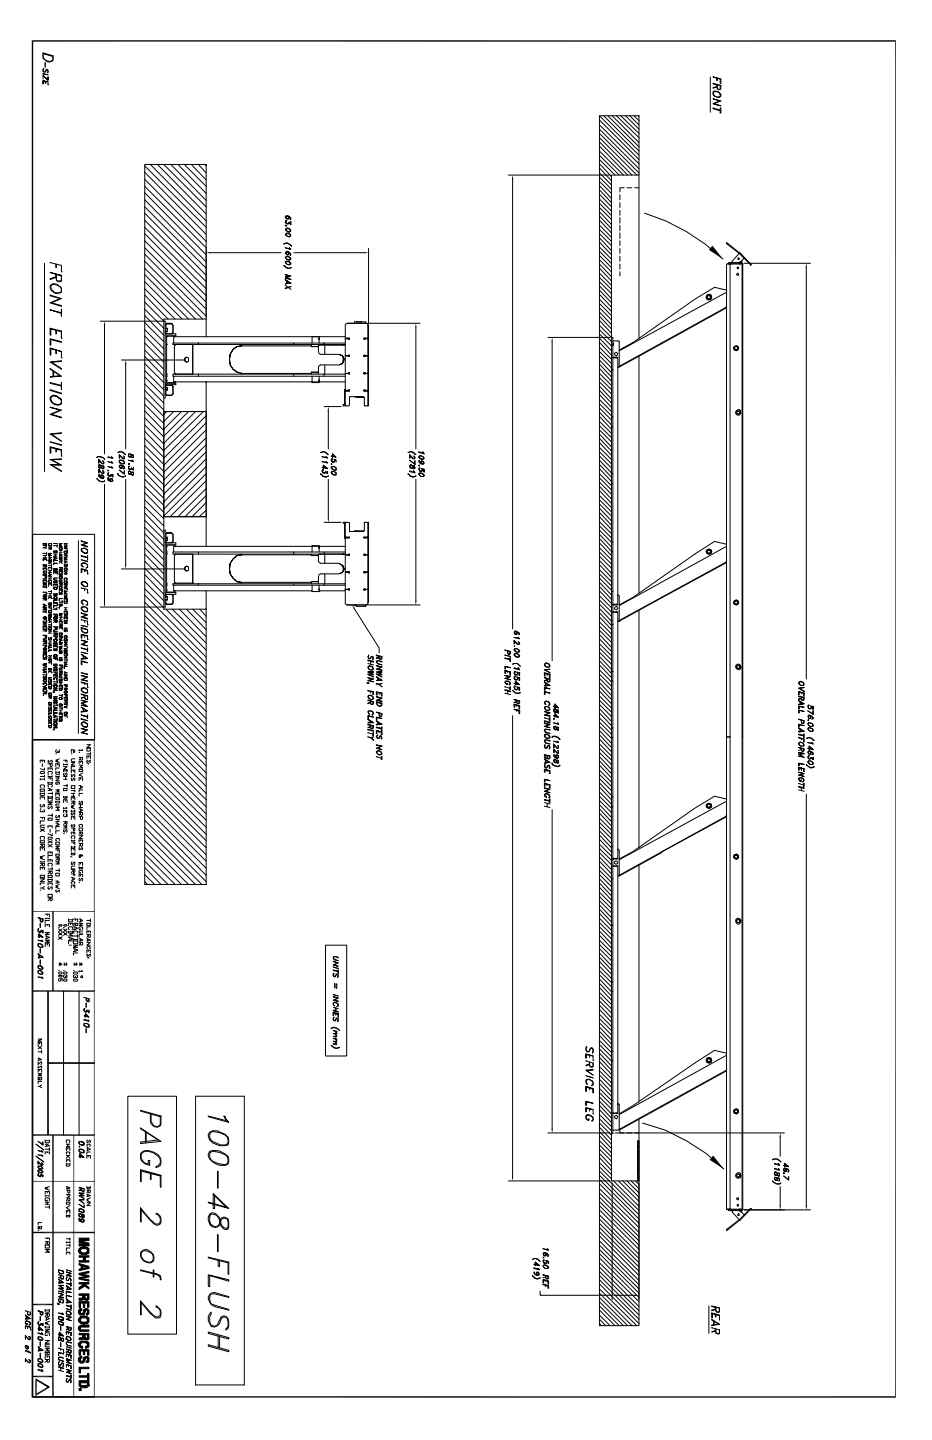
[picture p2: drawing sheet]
<svg xmlns="http://www.w3.org/2000/svg" width="279mm" height="432mm" viewBox="0 0 279 432" stroke-linecap="round" stroke-linejoin="round" font-family="sans-serif">
<g fill="none" stroke="#000" stroke-width=".3">
<path d="M12.9 15.9l3 .8v1.5l-1.1 .4-.8-.2-1.1-.8zM12.9 16.1l3 .8v.9a1.65 1.65 0 0 1-1.8 .6 1.65 1.65 0 0 1-1.2-1.5zM13.5 18.8v1.3zM268.5 12.1v407M12.9 22.6l1.5 1.3v-.8v1zM12.9 22.6v1.1zM12.9 20.7l.2-.2-.2 .2v.7l.2 .2h.4l.5-.9 .4 .3v.8h-.2l.2-.2-.2-.6-.7 .6h-.4l-.2-.2zM12.9 22l1.5 .4-1.5-.2zM12.9 24.1l1.5 .5-1.5-.3v.9zM13.5 24.6v.4h.3v-.4M14.4 24.6v.8zM14.4 25.4h.2"/>
<path d="M179.7 34.7h11.9v17.8h-8.3v301.6h8.3v43.4h-11.9zM179.7 34.7l11.9 11.9M179.7 36l11.9 11.8M179.7 37.5l11.9 11.6M179.7 38.7l11.9 11.9M181 34.7l10.6 10.6M182.2 34.7l9.4 9.3M183.5 34.7l8.1 8.1M184.8 34.7l6.8 6.6M186.1 34.7l5.5 5.3M187.5 34.7l4.1 4M188.8 34.7l2.8 2.8"/>
<path d="M190.1 34.7l1.5 1.5M191.3 34.7l.3 .2M212.9 23.1v10.6M213.8 26.2l1-.2-1 .5zM213.8 23.1l2.3 .6v1.3h-.2v-1.3zM213.8 29.6l2.3 .7-2.1 .8 2.1 .7-2.3-.7 1.9-.8zM213.8 23.1h.2M213.8 29.6h.2M214 27.3h.6l1.1 .4 .4 .7v.4a1.27 1.27 0 0 1-1.9 0l-.4-.4v-.9zM214 27.5h1.3l.6 .7v.8h-.4a1.11 1.11 0 0 1-1.3-.2 1.11 1.11 0 0 1-.2-1.3zM214.8 23.5v.6h.3v-.6M214.8 25.4l.3 1.3 .2 .2h.6l.2-1.3-2.3-.6v.2l2.1 .4v1.1l-.2 .2-.6-.4v-1.1"/>
<path d="M215.9 33l-2.1-.6v.2l2.1 .6M215.9 32.4h.2v1.5h-.2zM43.4 49.7l18.4 18.5M43.4 51.6l18.4 18.7M43.4 53.8l18.4 18.6M43.4 55.9l18.4 18.4M43.4 57.8l18.4 18.6M43.4 59.9l18.4 18.6M45.1 49.3l16.7 17M47.2 49.3l14.6 14.8M49.1 49.3l12.7 12.7M51.2 49.3l10.6 10.8"/>
<path d="M53.3 49.3l8.5 8.7M55.2 49.3l6.6 6.6M57.4 49.3l4.4 4.7M59.5 49.3l2.3 2.6M61.4 49.3l.4 .4M152.4 52.5h30.5M153.7 53.8v134.8M179.7 40l11.9 11.9M179.7 41.3l11.2 11.2M179.7 42.5l9.7 10M179.7 43.8l8.5 8.7M179.7 45.3l7.2 7.2"/>
<path d="M179.7 46.6l5.9 5.9M179.7 47.8l4.7 4.7M179.7 49.1l3.6 3.8M179.7 50.4l3.6 3.8M179.7 51.9l3.6 3.6M179.7 53.1l3.6 3.6M179.7 54.4l3.6 3.6M179.7 55.7l3.6 3.8M179.7 56.9l3.6 3.8M179.7 58.2l3.6 3.8M179.7 59.7l3.6 3.6M185.8 58.4v1.5"/>
<path d="M187.1 56.3h-1.3v1.3M188 56.3h1.4M190.3 56.3h1.3M191.6 52.5v49.1M13.3 79v62.4M15 78.7l3.4 .9zM15 78.7h.2M16.7 79.2v1h.2v-.8M18.4 79.6v1.9zM43.4 62l18.4 18.4M43.4 63.9l18.4 18.7M43.4 66l18.4 18.5"/>
<path d="M43.4 68.2l18.4 18.4M43.4 70.1l18.4 18.6M43.4 72.2l18.4 18.4M43.4 74.3l18.4 18.4M43.4 76.2l18.4 18.6M43.4 78.3l17.3 17.4M61.8 74.5v20.5M63.1 75.8h21.1M85.1 73a1.98 1.98 0 0 1 2.3 .9l-1-.9h-1.1l-.2 .2zM85.1 79.6l.6 .6 .7 .2 1-.2a1.56 1.56 0 0 1-2.3-.6zM85.5 67.5l.4 .2h-.4zM85.5 70.3l.4-.5h.5l.8 .9-.4 .4z"/>
<path d="M85.5 77l.4-.2 .9 .2 .4 .7-.4 .4-.2-.2a1.1 1.1 0 0 1-1.1-.9zM85.5 78.5l.2-.2h.9l.6 .9a1.05 1.05 0 0 1-1.7-.7zM85.5 74.3l1.5 .4-.2-.4 .4 .4zM85.7 65l.4-.2 .9 .4v.6M85.7 65.2l.4 .4 .5-.2M85.7 66.7l.4 .4 .5-.2M85.7 67.7h.2M85.9 68.4l.9 .2 .4 .6-.4 .4-.9-.4-.4-.4zM85.9 64.8h-.2v.6l.2 .2M85.9 67.1l-.2-.2v-.6l.2-.3h-.2l-.2 .7 .4 .4h.7v-.4l.6 .6M85.9 75.6h-.2l.2 .6-.2-.2M85.9 76.2l.2 .2 .5-.2"/>
<path d="M85.9 66l-.2 .3M86.1 67.1l.5-.4 .6 .6v-.8h-.2v.8M86.4 65h.2v.6h-.7l-.4-.4 .2-.4h.9l.6 .6-.2 .4M86.4 75.6l.2 .2-.2 .6-.9-.6 .4-.4 .7 .2 .6 .6-.2 .4v-.6l-.4-.4h-.7l-.2 .2M86.6 65.2l-.5-.4 .5 .4-.5 .4M86.6 76l-.5-.4 .5 .4-.5 .4M87 69l-.4-.4h-.9v.6M87 68.8v.6h-.6l-.7-.4M87 70.5l-.4-.4h-.9v.6M87 70.3v.6h-.6l-.7-.4M87 77.3v.6h-.6l-.7-.4v-.5l.2-.2 1.1 .7M87 78.7v.7h-.6l-.7-.4v-.5l.2-.2 .7 .2 .4 .5"/>
<path d="M87 65.8h.2M88.1 75.8h21.1M110.5 74.5v22.7M179.7 61l3.6 3.6M179.7 62.2l3.6 3.6M179.7 63.5l3.6 3.8M179.7 64.8l3.6 3.8M179.7 66l3.6 3.8M179.7 67.5l3.6 3.6M179.7 68.8l3.6 3.6M179.7 70.1l3.6 3.6M179.7 71.3l3.6 3.8"/>
<path d="M179.7 72.6l3.6 3.8M179.7 74.1l3.6 3.6M179.7 75.4l3.6 3.6M179.7 76.6l3.6 3.6M179.7 77.9l3.6 3.6M179.7 79.2l3.6 3.8M185.8 60.7v1.5M185.8 63.1v1.5M185.8 65.2v1.7M185.8 67.5v1.7M185.8 69.8v1.7M185.8 72.2v1.5"/>
<path d="M185.8 74.5v1.5M185.8 76.8v1.5M185.8 79.2v1.4M193.3 63.9a60.1 60.1 0 0 1 23.4 13.8M217.8 79.2h1.1v141.8h-1.1zM218.2 79h4.5v.2h-4.5zM218.4 79v-.3h4.1v.3M219.1 79v.2M221.4 77.3l.2 .2-.2 .4-.2-.2zM221.8 76h-.2l3.4 3.6 .2-.4-3.4-3.4-4-3 .2 .4 3.6 2.8-2.1 2.3 .2 .4M221.8 79v.2M222.2 78.5h-.2l.2-.2-.2 .4"/>
<path d="M222.2 78.3h.3M222.2 78.3l-.8 .4M222.5 79.2h.2v141.8h-.2zM223.1 79h19.9M223.1 77.5l-.9 .8M15 88.5l3.4 1-2.9 1.3 2.9 .9v.2l-3.4-1.1 3-1.3-3-.8zM15 98.4l3.4 .9v2.1v-1.9l-3.2-.9v1.9l-.2-.2zM15 81.7h.2M15 92.9h.2M15.5 85.3a1.66 1.66 0 0 1 2.1 .4l.8 .7v1.2a2.15 2.15 0 0 1-2.3 .2 2.15 2.15 0 0 1-1.1-2.1zM15.5 85.5a2.28 2.28 0 0 1 2.9 1.3l-.2 .8a2.13 2.13 0 0 1-3-1.2zM16.7 82.1a2.7 2.7 0 0 0 .7 2.4h.8l.2-.3v-1.6l-3.4-.9 3.4 1.1-.2 1.4-1.3-.2v-1.7"/>
<path d="M16.7 83l-1.7 .6v.2l1.7-.6M16.7 99.1v1h.2v-1M18.4 93.8l-3.4-.9 3.4 1.1M18.4 81.5h.2M18.4 92.7v2.1M30.1 96.3h18.8M31.3 97.6v38.5M43.4 90.6l5.7 5.7h.4v23.1h-.4M43.4 80.4l15.2 15.3M43.4 82.3l13.1 13.4M43.4 84.5l11.2 11.2M43.4 86.6l9.1 9.1"/>
<path d="M43.4 88.5l7 7.2M43.4 92.7l5.7 5.7M43.4 94.6l5.7 5.9M43.4 96.7l5.7 5.7M43.4 98.8l5.7 5.8M49.5 97.6l.5-.7h1.4l.5 .7M49.5 98.4h.7v.2M49.5 98.6h.7M49.7 99.5l.3 .6-.5-.4M50.2 98.6v.7h-.7M50.2 99.3v.2h-.7M51.9 97.6l-.3-.4h-1.9v1.2"/>
<path d="M51.9 97.6v2.1l-.5 .4M61.8 95.7v5.3M85.5 85.5l1.7 1.3zM85.5 82.3l1.7 .5-1.3 .2 1.3 .8-1.7-.4 1.3 .2-1.3-.6 1.3-.2zM85.5 83.8l1.7 1.1-1.7 .2 1.5-.2-1.5-.9zM85.5 86.4l1.7-.5-1.7 .7zM85.5 82.3h.2M85.5 85.5h.2M85.9 84.2v.9M86.1 84.2v.7M106.3 96.9v-.4h2.1v.4M107.1 96.5h-.2h2.7v.4"/>
<path d="M109.9 96.9l.4 .3v4.2h-.9M110.1 96.9h-6.2l-.4 .5v4h.9M110.3 97.6h.2v24.1h-.2M110.3 96.9h15.6M124.7 98.2v36.4M179.7 97.6l3.6 3.6h.4v23.9M179.7 80.4l3.6 3.8M179.7 81.9l3.6 3.6M179.7 83.2l3.6 3.6M179.7 84.5l3.6 3.6M179.7 85.7l3.6 3.8M179.7 87l3.6 3.8"/>
<path d="M179.7 88.3l3.6 3.8M179.7 89.7l3.6 3.6M179.7 91l3.6 3.6M179.7 92.3l3.6 3.6M179.7 93.6l3.6 3.8M179.7 94.8l3.6 3.8M179.7 96.1l3.6 3.8M179.7 98.8l3.6 3.6M185.8 81.5v1.3M211.9 89.3v.2M212.1 88.7l.4-.2 .4 .2 .2 .4-.2 .4h-.8zM212.1 88.7h.8v.8h-.8z"/>
<path d="M212.1 88.5l.4-.2 .6 .2 .3 .6-.3 .4-.6 .2-.4-.2-.2-.4zM212.9 88.7v.2M217.6 92.1l.2 .2-19.5 10.8v-.2v.2l-12.7 7v-.2l32.2-17.8M217.8 87l-3.6-.9-5.9 3.6-18.4 13-4.3 2.3M217.8 87.6l-32.2 17.6M221.2 81.9l.2 .7-.6-.3zM221.2 80l.2 .2-.2 .4-.2-.2zM241.7 80.2v123.4M15 101.6l3.4 .8v.3l-3.2-.9v1.7h-.2zM15 104.4l3.4 1-3.2-.8v1.9h-.2zM15 108.6l3.4-.4v.2l-2.9 .2 2.9 1.9v.2zM15 110.5l3.4 2.3-3.4 .2 3-.4-3-1.9z"/>
<path d="M15 116.8l3.4 1.1v.2l-3.4-1zM15.5 118.7a1.66 1.66 0 0 1 2.1 .5 1.08 1.08 0 0 1 .8 1.2 1.08 1.08 0 0 1-1.3 .9 1.7 1.7 0 0 1-1.6-2.3 1.66 1.66 0 0 1 2.1 .4l.6 .4 .2 1.3a2.15 2.15 0 0 1-2.3 .1 2.15 2.15 0 0 1-1.1-2zM15.9 111.1v1.9M16.1 111.3v1.5M16.7 105v1h.2v-1M18.4 105.4v1.9zM18.4 115.6l-3.4-.9v.2l3.4 .9M18.4 107.3h.2M18.4 101.4h.2M18.4 114.7v2.1M36.4 107.9h18.8M37.7 109.2v25.4"/>
<path d="M43.4 102.9l5.7 5.7M43.4 100.8l5.7 5.9M43.4 105l5.7 5.7M43.4 106.9l5.7 5.9M43.4 109l5.7 5.7M43.4 111.1l5.7 5.7M43.4 113l5.7 5.7M43.4 115.1l5.7 5.8M43.4 117.1l5.7 5.9M43.4 119.2l5.7 5.7M49.5 118.1l.5 .4M49.5 114.9h3.2v.5h-3.2"/>
<path d="M49.5 100.1h3.2v.7h-3.2M49.5 116.4h.7M49.5 116.2h.7v.6M49.5 116.8h.7M49.7 117.1v1.2l.3 .2M50 115.4l-.5 .6M50 112.8h.2M50 112.2h.2M50 103.3h.2M50 101h.2M50 114.1h.2M50.2 116.8v.3h-.7"/>
<path d="M51.4 115.4l.5 .6M51.9 116l-.3-.4h-1.9v.6M51.9 116v2.1l-.5 .4h-1.4M52.1 112.8v1.7h51.4M52.5 112.2h5.3v-8.9h-5.1l-.4 .4v8.1l.4 .4M52.5 101v-.2h-2.5v13.9h2.5v-.2M52.5 103.3v.2M55.5 107.3l.4-.2 .6 .2v1.1l-.6 .2-.4-.2-.3-.7zM56.1 107.1l-.6 .6 .2 .7 .4 .2M59.5 112.8v-.6h-7.6v.6h36.2M59.5 112.2h37.7M59.5 103.3h44"/>
<path d="M59.5 102.9h28.6v.4M59.5 102.9h-7.6v.4h7.6M59.5 102.9v.4M61.8 114.5v49.3M69.8 104.8l1.1-.9 1.5-.2a4.1 4.1 0 0 0-3.6 3.4 4.1 4.1 0 0 0 2.3 4.4l1.3 .5a4.3 4.3 0 0 1-3.5-2.8 4.3 4.3 0 0 1 .9-4.4zM72.4 103.3v.4zM72.4 103.3v.4h20.9M72.6 112l-.2 .2v-.2h20.9M88.1 112.8h15.4M88.1 102.9h15.4M88.1 112.2v.6M93.3 103.9h2.2z"/>
<path d="M93.3 111.8h2.2M93.3 103.9h.3M93.3 103.3v.6M93.6 101h-41.5v1.9M93.6 101h2.1M93.6 112.8v1.9h2.1v-1.9M93.6 101v1.9M95.5 101.6l.2-.2v.4zM95.5 111.5h-2.2v.7M95.7 113.9v.4l-.2-.2zM95.7 101v1.9M95.7 101h7.8"/>
<path d="M95.9 103.3v.2M97.2 112.2h6.3M97.2 102.9v.4M97.2 112.2v.6M97.4 103.5h-1.9v1.9l.2 .6 .4 .3h5.5M97.4 103.5h6.1M97.4 103.5v2.8M97.4 109.4v2.8M101.6 106.3l1.1 .4 .6 1-.6 1.3-1.1 .4 1.1-.4 .4-1.3-.4-1zM101.6 109.4h-5.5l-.6 .7v2.1M102.7 103.3v.2M102.9 103.3v.2"/>
<path d="M102.9 106.9v1.9M103.5 112h.9zM103.5 116.8h-.2v4.5M103.5 106.7h.9M103.9 112h.2M103.9 101.4v.2M103.9 117.1v.2M104.1 117.1v.2M104.4 101.4h.4v.4l-.4-.2M104.4 117.1l.4-.3v.5h-.4M104.4 117.3h-.9v4.4h1.1l.2-.4v-2.3h4.2l.2 .2M104.4 101.6h-.9v15.5h.9"/>
<path d="M104.4 101.4v.2M104.4 117.1v.2M104.4 112h.2M104.6 106.5h.2v.4l-.4-.2zM104.6 111.8h.2v.4l-.4-.2zM104.6 117.1l.2 .2zM104.6 111.8h.2l-.2 .4zM104.6 106.5l.2 .4h-.2zM104.6 101.4l.2 .2zM106.3 119h2.1M106.9 119v.2h2.3M109 111.8h.4v.4z"/>
<path d="M109 117.1h.4v.2zM109 101.6l.4-.2v.2zM109.2 106.5h.2v.4h-.4zM109.2 111.8h.2l-.2 .4-.2-.2zM109.2 106.5l.2 .4-.4-.2zM109.4 112h.9v5.1h-.9M109.4 101.6h.9v5.1h-.9h.9v5.3h-.9M109.4 117.3h.9v4.4h-1.1v-2.5M109.4 117.1v-.3l-.4 .3v.2h.4M109.4 101.4h-.4l.2 .4 .2-.2M109.4 101.4v.2M109.4 111.8v.2"/>
<path d="M109.4 117.1v.2M109.4 112h.2M109.6 106.7l-.2 .2M109.9 117.1v.2M110.1 112h.2M110.1 101.4v.2M110.1 117.1v.2M110.1 106.7h.2M164.3 101.2h18.6M165.5 102.4v95.7M179.7 100.1l3.6 3.6M179.7 101.4l3.6 3.8"/>
<path d="M179.7 102.7l3.6 3.8M179.7 104.1l3.6 3.6M179.7 105.4l3.6 3.6M179.7 106.7l3.6 3.6M179.7 107.9l3.6 3.9M179.7 109.2l3.6 3.8M179.7 110.5l3.6 3.8M179.7 112l3.6 3.6M179.7 113.2l3.6 3.6M179.7 114.5l3.6 3.6M179.7 115.8l3.6 3.8M179.7 117.1l3.6 3.8"/>
<path d="M179.7 118.3l3.6 3.8M179.7 119.8l3.6 3.6M183.3 110.9h.4M183.7 102.9h.2v.4h-.2M183.7 107.3h1.5v73.9h-1.5M183.7 102.2h1.9v7.7l-.4 .2h.2M183.7 107.1h1.3v.2M183.9 103.3l-.2 .2M184.4 105.8l.4-.2 .4 .4-.4 .7-.4-.2-.3-.5zM191.6 106.7v71.1M220.1 103.9l.7-.2 .4 .2 .2 .5-.2 .4-.4 .2-.7-.2-.2-.4zM220.1 103.9l.7-.2 .4 .2 .2 .5-.2 .6-.4 .2-.7-.2-.2-.6z"/>
<path d="M220.3 103.9h.7l.2 .5-.2 .4h-.7l-.2-.4zM15 122.1l3.4 .9-2.9 1.2 2.9 .9v.2l-3.4-1.1 3-1.2zM15 130.2l3.4-.4v.2l-2.9 .2 2.9 2.1zM15 132.5l3.4 .8v.3zM15 134l3.4 .8v1.9v-1.7l-3.2-.8v1.7h-.2zM15 137.8l3.4-.2v.2h-2.9l2.9 1.7h-2.9l2.9 1.7v.2l-3.4-2.1h3zM15 122.1h.2M16.7 134.6v.9h.2v-.9M18.4 136.7h.2M29 137.2a1.82 1.82 0 0 1 2.3 .4v.2a.81 .81 0 0 0-1-.6l-.2-.3zM29.6 139.5h.7l.2 .8 .6 .2v-.8h-.6l-.2 .6h-.5l-.2-.2zM29.6 137.8v1.1v-1.1l1.1 1.3 .4-.2-.2-.7h-.2l.4 .2v.7h-.4z"/>
<path d="M29.6 139.5h.2M29.6 139.9l.2 .4M30.9 139.7l.2 .4-.2 .4M31.1 139.9l-.4-.2-.4 .6h-.7v-1l.7 .2 .4 1h.4M32.4 136.9l1.3 .5-.3-.5 .5 .5-1.5-.2zM32.4 138.4l1.3 .5-.3-.5 .5 .5zM32.4 139.9l1.3 .4-.3-.4 .5 .4zM35.3 135.7l.3-.2h1l1.1 .8-1.5-.8zM35.8 138l1.2 .2 .3 .2v.7l-1.3-.2-.2-.3zM35.8 136.3l1 1.3h.5v-.7l-.3-.2 .3 .2v.7h-.5l-1-1.1v.9zM35.8 138.2l.2 .4M35.8 138.6l.8 .5 .7-.2v.2"/>
<path d="M35.8 139.7l.4-.2 1.1 .6M35.8 139.9l.4 .4h.4v-.2M36 138l-.2 .2 .2-.2 1 .2 .3 .7M36.4 139.5l.2 .2v.6h-.2M36.6 139.7l.2 .4-.6 .4-.4-.4 .2-.6h.6l.7 .4v.6h-.3h.3v-.6M36.6 139.9l-.4-.4-.4 .4 .4 .4M38.5 139.1l.2 .2zM38.5 138l1.3 .2-.2-.2h.2l.2 .4zM38.5 139.9h.2l-.2 .4 .4 .5M38.5 136.7l.2 .2M38.7 136.1l.7 .4 .2 .7h.4v-.7l-.2-.2-.6 .6h-.5l-.2-.4zM38.7 139.9v-.2l-.2 .2v.6l.2 .3h.7v-.5l.6 .7v-.9v.9l-.6-.7v.5h-.2l.2-.3"/>
<path d="M38.7 136.1l-.2 .2M39.8 136.5l.2 .2-.2 .5M40 136.5l-.4-.2-.2 .6-.5 .3-.4-.3v-.8h.7l.2 .2v.6l.6 .3M43.4 121.3l5.7 5.7M43.4 123.2l5.7 5.9M43.4 125.3l5.7 5.7M43.4 127.4l5.7 5.7M43.4 129.3l5.7 6M43.4 131.4l5.7 5.8M43.4 133.6l5.7 5.7M43.4 135.5l5.7 5.9M43.4 137.6l5.7 5.7"/>
<path d="M43.4 139.7l5.7 5.7M49.1 123.4h12.7v31.5h-12.7h12.7M50 123.4l-.9 .8M52.1 123.4l-3 3M54.4 123.4l-5.3 5.3M56.5 123.4l-7.4 7.4M58.6 123.4l-9.5 9.5M61 123.4l-11.9 11.6M61.8 124.7l-12.7 12.7M61.8 126.8l-12.7 12.7M61.8 128.9l-12.7 12.7M61.8 131.2l-12.7 12.7"/>
<path d="M61.8 133.3l-12.7 12.7M61.8 135.5l-12.7 12.7M61.8 137.6l-12.7 12.9M61.8 139.9l-12.7 12.7M96.1 135.7a1.56 1.56 0 0 1 2.3 .6l-1.2-.8zM96.5 136.9l1.5 .3-.2-.3 .4 .5zM96.5 138.4l1.5 .2-.2-.2 .4 .5zM96.9 139.5v1v-1l1.3 1-1.7-.4 1.5 .2zM97.2 121.9h5M98.4 123.2v11.4M99.3 139.1l.2 .2zM99.5 139.9l1 .2 .3 .2v.7h-.9l-.6-.7z"/>
<path d="M99.5 138v.4h.8M99.5 137.6v.2M99.7 136.1v1.1v-1.1l1.1 1.1-1.5-.5 1.2 .2zM99.7 138.4l-.2-.2v-.6h.2l-.4 .4 .4 .6 .6-.2v-.6l.5 .2-.7-.2 .2 .4-.4 .4M100.8 138v.6zM103.5 121.3h-.6v.4h.6M122.3 135.7a1.56 1.56 0 0 1 2.4 .6l-1.3-.8zM122.8 136.5l1 1.1 .7-.2-.5-.7 .2 .2v.7h-.2l-1.2-1.3v1.1h.2v-.9M123 139.5l.6 .2 .4 .8 .5-.2-.3-.6h-.4l-.2 .6h-.4l-.2-.2zM123 139.5v.2M124.2 139.1v-.9h.3v1.1l-1.7-1.3 1.7 1.3M124.2 139.7v.8l-.4-.2-.2-.8-.4-.2-.4 .4 .2 .6 .4 .2 .4-.4v-.4h.4v.2"/>
<path d="M125.5 136.9l.4-.4 1.3 .9-.4 .4h-.4zM125.5 139.5l.2 .2zM125.5 135.5l1.5 .4-.2-.4 .4 .6-1.7-.4zM125.7 139.5v.2zM125.7 137.2l.5 .4h.8v-.4l-.6-.5h-.7v.7M126.2 138.4l.4-.2 .4 .4M126.4 139.1l-.2-.2 .2-.7 .8 .7-.4 .4-.6-.2-.7-.7 .2-.4v.6l.5 .5h.6M126.6 138.2l-.4 .4 .4 .5-.4-.5M126.8 138.4h.2v.7h-.2l.2-.2M179.7 121.1l3.6 3.6M179.7 122.3l3.6 3.6M179.7 123.6l3.6 3.8"/>
<path d="M179.7 124.9l3.6 3.8M179.7 126.4l3.6 3.6M179.7 127.6l3.6 3.6M179.7 128.9l3.6 3.6M179.7 130.2l3.6 3.8M179.7 131.4l3.6 3.9M179.7 132.7l3.6 3.8M179.7 134.2l3.6 3.6M179.7 135.5l3.6 3.6M179.7 136.7l3.6 3.6M179.7 138l3.6 3.8M179.7 139.3l3.6 3.8"/>
<path d="M183.3 125.1h.4M183.7 125.1v3h-.4M183.7 128.1v13.9M220.6 123.4l1-.6 .4 .4v.8l-.4 .5h-.6l-.4-.5zM220.8 123.6l.6-.4 .4 .4-.4 .6zM221 123.2h.6l.2 .4-.4 .6-.6-.6zM29 143.5l1.1 .9h1.2v-.3v.3l-.6 .2-.6-.2zM29.6 140.8v1v-1l1.3 1.2 .2-.2-.2-.6h-.2l.4 .2v.6h-.4zM30.3 142.7v-.2h.4l.4 .4M30.5 142.5l-.2 .2 .2 .6M30.7 142.7l.4 .4-.2 .2h-.6v-.4M31.1 143.1l-.2 .2-1.1-.2-.2-.2 .2-.7-.2 .7 1.1 .6 .4-.2v-.4l-.4-.4h-.4l-.2 .4 .2 .4"/>
<path d="M31.3 145.2v35.8M32.4 141l.2 .2zM32.4 141v.2zM32.4 142l.2-.2h-.2v.7M32.4 143.7v-.4h.2h-.2v.6l.6 .5h.7l.2-.3-.2-.6h-.7l-.2 .2 .2 .4M32.4 143.9v-.2l.8 .7h.5v-.3M32.6 141.8h-.2v.7l.4 .4 .4-.4 .7 .6v-.9h-.2v.7M32.6 142.7l-.2-.2 .4 .4 .4-.2M32.8 142.9l.4-.7 .7 .7M33 143.7v-.2h.4l.3 .4M33.2 143.5h-.2v.6l.2 .3-.2-.5M33.4 143.5l.3 .2v.7h-.3"/>
<path d="M35.3 142v.2a2.13 2.13 0 0 0 2.4 .5v.2l-1.1 .2-.6-.2zM35.8 141l1.5 1v-.8v1zM37.7 143.7v25.6M38.5 140.3l.7 .5M38.5 141.8l.2 .4M38.7 141.4h.5l.4 1.1h.4v-.9h-.6l-.2 .6h-.5l-.2-.4zM38.7 141.2l-.2 .2M39.8 141.6l.2 .2-.2 .7M40 141.8l-.4-.2-.2 .6h-.7l-.2-.2v-.6l.2-.2 .5 .2 .4 1.1h.4M43.4 141.6l5.7 5.9M43.4 143.7l5.7 5.7M43.4 145.8l5.7 5.8"/>
<path d="M43.4 147.7l5.7 6M43.4 149.9l5.7 5.7M43.4 152l5.7 5.7M43.4 153.9l5.7 5.9M43.4 156l5.7 5.7M43.4 158.1l5.7 5.7M49.1 159h.4v23h-.4M50 159.8h1.4l.5 .4v2.1M50 159.8l-.3 .2v1.1M50 159.8l-.5 .4M61.8 142l-12.7 12.7M61.8 144.1l-10.8 10.8"/>
<path d="M61.8 146.5l-8.5 8.4M61.8 148.6l-6.3 6.3M61.8 150.7l-4.2 4.2M61.8 153l-2.1 1.9M96.1 142l1.1 .9h1l.2-.2v.2l-.6 .2-1.1-.2zM96.7 141.4l.2 .4 .7-.2M96.7 141h.2M96.9 141l-.2-.2-.2 .4 .2 .6h.9v-.4l.6 .6M96.9 141h-.2v.6l.2 .2M97.2 141.8l.4-.4 .6 .6v-.6h-.2v.6M97.2 156.6h5M98.4 143.7v11.7"/>
<path d="M99.5 141.4l1 .2 .3 .2v.7h-.9l-.6-.7zM99.5 140.5v-.6h.6l.7 .4v.5M99.5 140.3l.6 .7 .7-.2v.2M99.5 141.8l.4 .4 .6 .3 .3-.3v-.4l-.7-.4h-.6v.6M103.3 156.8v4.7h.2M103.5 156.6h-.6v.2h.6M106.9 159.2h-.6v.2M106.9 159.2h2.3M106.9 159.2v.2M110.3 156.6v4.5h-.9M122.3 142l1.1 .9h1.1l.2-.2v.2l-.7 .2-1-.2zM122.8 141.2l1.4 .4-.2-.4 .5 .6-1.7-.4z"/>
<path d="M123 140.1v.2M124.7 143.7v36.4M125.5 142a1.05 1.05 0 0 1 1.7 .7l-.2 .2h-.8zM125.7 141v-.7h.2l-.4 .5 .4 .6h.5l.2-.2v-.7l.4 .3v.6l.2 .2v-.8l-.8-.3 .2 .5-.4 .4M125.7 140.3v.2M125.9 141.2l-.2-.2 .5 .4 .4-.2M127 142.2v.7h-.8l-.5-.4v-.5l.2-.2 1.1 .7M179.7 159l3.6 3.6h.4M179.7 140.5l3.6 3.9M179.7 142l3.6 3.6M179.7 143.3l3.6 3.6M179.7 144.6l3.6 3.6"/>
<path d="M179.7 145.8l3.6 3.8M179.7 147.1l3.6 3.8M179.7 148.6l3.6 3.6M179.7 149.9l3.6 3.6M179.7 151.1l3.6 3.6M179.7 152.4l3.6 3.8M179.7 153.7l3.6 3.8M179.7 154.9l3.6 3.9M179.7 156.4l3.6 3.6M179.7 157.7l3.6 3.6M183.3 142h.4M183.7 142v3h-.4"/>
<path d="M183.7 145v17.6M9.7 160.2h18.7v61.6h-18.7zM12.9 165.9h1.1zM12.9 166.6h1.1zM12.9 167.2h1.1zM12.9 170l.6-.2zM12.9 172.5h1.1zM12.9 177.6h1.1zM12.9 179.9l.6-.2zM12.9 163h1.1h-.9v.6l.4-.2v-.4v.6h.5v-.6v.6h-.5v-.2v.2h-.4zM12.9 164.3h.6l.5-.5-.5 .5zM12.9 167.6h1.1h-.9v.5h-.2z"/>
<path d="M12.9 169.3h1.1v.7h-.5v-.5v.5h.5v-.5h-1.1zM12.9 170.4h1.1h-.9v.4h-.2zM12.9 171.4l.2-.2h.9l-.2 .7 .2-.7h-.9l.2 .7zM12.9 172.1h1.1v.2h-1.1zM12.9 174h1.1h-.9v.4h-.2zM12.9 174.8h1.1l-.9 .5h.9v.2h-1.1l.9-.7zM12.9 179.3h1.1v.6h-.5v-.4v.4h.5v-.4h-1.1zM12.9 174.8h.2M12.9 177.6h.2M12.9 165.9h.2M12.9 172.5h.2M12.9 173.6h1.1"/>
<path d="M13.1 178.4h.9v.5l-.2 .2-.9-.2 .4-.7 .7 .2v.5l-.7 .2zM13.5 164.3l.5 .2zM13.5 166.6v.6zM13.5 167.6v.3zM13.5 170.4v.2zM13.5 174v.2zM13.5 177.6v.2zM13.5 172.5v.6h.5v-.6M14 167.6v.5zM14 170.4v.4zM14 174v.4zM14 177.6v.4z"/>
<path d="M14 175.9h-1.1v.2h1.1M14 178h.2M14 165.7v.7M14 175.7v.6M14 168.1h.2M14 170.8h.2M14 174.4h.2M14.6 164h.9zM14.6 166.4l.9 .2h-.9h.6zM14.6 167l.9 .2zM14.6 167.6l.9-.4zM14.6 168.9h.9z"/>
<path d="M14.6 169.5h.9zM14.6 170.2h.9v.4v-.4zM14.6 170.2v.4zM14.6 171h.9zM14.6 171.7l.9-.7zM14.6 171.7h.9zM14.6 171.9l.9 .4zM14.6 172.5l.9-.2-.9 .4zM14.6 172.9h.9zM14.6 173.6l.9-.7zM14.6 173.6h.9zM14.6 175.7v.2z"/>
<path d="M14.6 177.4h.9zM14.6 178h.9zM14.6 178.6h.9zM14.6 179.1h.9v.4v-.4zM14.6 179.1v.4zM14.6 163h.9v.2l-.3-.2-.6 .2v.4h.9v-.4v.4h-.9zM14.6 165.9h.9l-.9 .5 .6-.5zM14.6 167.9h.9v.2h-.9zM14.6 168.3h.9l-.9 .6 .9-.4h-.9zM14.6 174.8h.9v.7v-.5h-.9v.5zM14.6 177.4h.2M14.6 171h.2"/>
<path d="M14.6 167h.2M14.6 164h.2M14.6 165.9h.2M14.6 169.5h.2M14.6 171.9h.2M14.6 172.9h.2M14.8 172.1v.4zM14.8 167.4v-.4v.6M14.8 174.6h-.2v-.6h.9v.6h-.3M15 170.2v.2zM15 175v.3zM15 178v.6z"/>
<path d="M15 179.1v.2zM15 164v.5l.5 .2v-.7v.7h-.5zM15 164.3l-.4 .4 .4-.2M15.5 175.5h.2M15.5 169.3v.7M15.5 177.2v.6M15.5 170.6h.2M15.5 179.5h.2M16.1 163.6h1zM16.1 166.2h1zM16.1 166.8h1zM16.1 168.1h1h-1v.4z"/>
<path d="M16.1 168.9h1h-1v.4zM16.1 171.4h1v.7v-.7zM16.1 171.4v.7zM16.1 175.3h1v.4v-.4zM16.1 175.3v.4zM16.1 179.1l.2-.2h.6l.2 .6-.6 .2-.4-.2zM16.1 179.9h1h-1v.7zM16.1 165.3l.2-.2-.2 .4 .4 .2 .2-.6h.2l.2 .6h-.2l.2-.2-.2-.4-.4 .6h-.4zM16.1 167l1 .4-1 .5v-.3l.8-.2zM16.1 173.4h1h-.8l-.2 .2 .4 .4h.6h-.8zM16.1 176.1h1v.4l-.2 .2h-.6l-.2-.6 .2 .6h.6l.2-.6zM16.1 178h.2l-.2 .2 .2 .4h.2l.2-.6h.4v.4l-.2 .2 .2-.4-.4-.2v.4l-.4 .2z"/>
<path d="M16.1 163h1M16.1 163.6h.2M16.1 167h.2M16.3 174.2l-.2 .2 .2 .4 .6-.6 .2 .6h-.2l.2-.4h-.4l-.2 .4h-.4zM16.3 167.2v.4M16.5 178.9l.6 .4-.2 .2h-.6l-.2-.2zM16.5 170.6v.4l-.4-.4 .2 .6 .4-.4M16.5 171.4v.5h.2v-.5M16.5 175.3v.2l.2-.2M16.5 166.2v.6M16.5 167.2v.4M16.7 170.6v.4l.4-.2v-.2h-1h1l-.2 .6-.4-.4"/>
<path d="M16.7 166.2v.6M17.1 172.1h.3M17.1 163.4v.6M17.1 175.7h.3M17.8 163.4l.8 .4h-.8v-.2h.6zM17.8 164.3l.2-.3 .6 .3v.4l-.6 .2-.2-.6 .2-.3 .6 .3v.4h-.8zM17.8 165.1h.8zM17.8 165.7h.8zM17.8 167.6l.8 .3v.2zM17.8 170.2h.8zM17.8 172.9h.8v.5l-.2 .2h-.6v-.7h.8l-.2 .7-.6-.2zM17.8 175.5l.4-.2z"/>
<path d="M17.8 176.7h.8v.7v-.7zM17.8 176.7v.7zM17.8 179.5h.8h-.8v.6zM17.8 163h.8l-.8 .4 .6-.4zM17.8 166.2l.8 .2-.8 .4 .6-.4zM17.8 167.2l.8-.2-.8 .2 .8 .2-.8 .2 .6-.2zM17.8 171h.8v.7v-.5h-.8v.5zM17.8 171.9v.6h.4l.2-.6 .2 .6h-.2h.2l-.2-.6-.2 .6h-.4zM17.8 174.8h.8v.7h-.4v-.5v.5h.4v-.5h-.8zM17.8 175.9l.2 .6-.2-.2 .2-.6 .6 .2v.4l-.2 .2 .2-.6zM17.8 177.6v.6l.6-.6 .2 .6h-.2l.2-.2-.2-.4-.6 .6zM17.8 166.2h.2"/>
<path d="M17.8 163h.2M17.8 168.3h.8M17.8 170.2h.2M18 166.6v-.4v.6M18 168.3l.6 .6-.4-.6M18.2 165.1v.6zM18.2 168.5l-.4 .4zM18.2 171.2v.2zM18.2 176.7v.5zM18.2 170.2l.2 .6 .2-.6v.6h-.4zM18.2 170.4l-.4 .4 .4-.2M18.6 174h-.8l.2 .6h.6"/>
<path d="M18.6 177.4h.2M18.6 171.7h.2M19.3 163.4h.8zM19.3 164l.8-.6-.6 .6h.6zM19.3 164.5h.8zM19.3 165.3h.8v.6h-.6l-.2-.2v-.4h.8l-.2 .6h-.4zM19.3 166.4h.8zM19.3 166.8l.4-.2zM19.3 168.3l.8 .2zM19.3 168.9l.8-.4zM19.3 170.6l.6-.2 .2 .6h-.6l-.2-.2 .2-.4h.6l-.2 .6h-.4zM19.3 171.4h.8z"/>
<path d="M19.3 172.1l.8-.7-.6 .7h.6zM19.3 174.4h.8v.6h-.6l-.2-.2v-.4h.8l-.2 .6h-.4zM19.3 176.5h.8zM19.3 177.2l.8 .2zM19.3 177.8l.8-.4zM19.3 178.4h.8zM19.3 179.1l.8-.7-.6 .7h.6zM19.3 179.5h.8v.6v-.6zM19.3 179.5v.6zM19.3 167.2h.8l-.6 .4 .6 .3h-.8h.6l-.6-.3 .6-.4zM19.3 173.6v.4h.2h-.2v-.4l.2-.2h.6v.6h-.2h.2l-.2-.6zM19.3 175.3h.8l-.6 .6h.6v.2h-.8l.8-.6h-.8z"/>
<path d="M19.3 178.4h.2M19.3 177.2h.2M19.3 171.4h.2M19.3 166.4h.2M19.3 163.4h.2M19.3 163h.8M19.3 164.5h.2M19.3 167.2h.2M19.3 168.3h.2M19.3 170h.8M19.3 176.5h.2M19.3 178h.8"/>
<path d="M19.5 168.3v.6zM19.5 177.6v-.4v.6M19.7 164.5v.2zM19.7 179.5v.2zM19.7 166.4l.4 .4v-.4v.4h-.4zM20.1 164.5v.6zM20.1 169.3h-.8v.2h.8M20.1 165.1h.2M20.1 169.1v.7M20.1 176.3v.7M23.5 162.1v57.8M24.3 164.7a1.14 1.14 0 0 1 1.4-.2 1.14 1.14 0 0 1 .5 1.2l-.6 .2-.6-.4a.81 .81 0 0 1-.4-1h1l.6 .4v.8l-.2 .2-1-.2-.7-.6z"/>
<path d="M24.3 166.6l1.9 .6-1.9-.4zM24.3 174.6l1.3-.2 .6 .6v.7a1.18 1.18 0 0 1-1.6-.9v-.2l.6-.2a.97 .97 0 0 1 .8 1.5h-.8l-.9-.9zM24.3 176.3l1.9 .4zM24.3 162.1l1.9 .7-1.4 .6 1.4 .4v.2l-1.9-.6 1.7-.6-1.7-.5zM24.3 167.9l1.9 .4v.2zM24.3 170.6l1.9 .4v1.1v-.9l-1.6-.6v1.1h-.3zM24.3 176.3h.3M24.6 168.9v.9l.4 .2h-.2l-.5-.5 .3-.6 .6-.2 .8 .4 .2 .2v.9l-.4 .2v-.2h.4v-.9l-.6-.4zM25.4 176.5v.7zM25.4 170.8v.6v-.4M26.2 176.7v1.1zM26.2 166.6v1.3"/>
<path d="M26.2 172.1h.3M26.2 177.8h.3M36.4 170.6h18.8M43.4 164.3l5.7 5.7M43.4 168.3l5.7 5.7M43.4 160l5.7 5.9M43.4 162.1l5.7 5.8M43.4 166.2l5.7 5.9M43.4 170.4l5.7 5.7M43.4 172.3l5.7 5.9M43.4 174.4l5.7 5.7M43.4 176.5l5.7 5.7"/>
<path d="M43.4 178.4l18.4 18.7M49.5 178.9h.7v.2h-.7M49.5 178.6l.5-.4-.3 .7M49.5 162.8h3.2v.6h-3.2M49.5 177.6h3.2v.6h-3.2M49.5 161.1h.7v.4M49.5 179.7h.7M49.5 161.5h.7M49.7 179.9v1.1l.3 .2M49.7 162.1l.3 .7-.5-.5M50 177h.2M50 175h.2"/>
<path d="M50 175.5h.2M50 166.2h.2M50 165.5h.2M50 163.8h.2M50.2 161.5v.4h-.7M50.2 161.9v.2h-.7M50.2 179.1v.8h-.7M51.4 178.2l.5 .4zM51.6 162.6l.3-.3-.5 .5zM51.9 178.6v2.2M52.1 175.5v1.7h41.5M52.5 163.8v-.4h-2.5v14.2h2.5v-.4"/>
<path d="M52.5 166.2h.2M52.7 174.8l-.4-.2v-8l.4-.4h5.1v8.6M55.5 170l.4-.2 .6 .2v1l-.6 .2-.4-.2-.3-.4zM56.1 169.8l-.4 .2-.2 .6 .6 .6M58 174.8h-5.5v.2M59.5 175h37.7M59.5 175.5h37.7M59.5 175h-7.6v.5h7.6M59.5 175v.5M59.5 165.5h37.7M61.8 177.2v88h-18.4v-215.9h18.4v46.4h-12.7v87h12.7M69.8 167.6l1.1-1 1.5-.2a4.2 4.2 0 0 0-3.7 3.5 4.2 4.2 0 0 0 2.4 4.5l1.3 .2-1.5-.2a4.5 4.5 0 0 1-1.1-6.8z"/>
<path d="M72.6 166.4l-.2-.2v.2h20.9M88.1 165.5v.7h-36.2v-.7h7.6v.7M88.1 175v.5M88.1 166.2h15.4M93.3 166.6h2.2M93.3 174.4h2.2zM93.3 174.6h-20.9v.4M93.3 166.2v.4M93.3 174.4v.6M93.3 166.6h.3M93.6 165.5v-1.9h2.1v1.9M93.6 177.4h2.1"/>
<path d="M93.6 177.4h.2M93.6 175.5v1.9M95.5 164.3l.2-.3v.5zM95.5 176.7l.2-.2v.5zM95.5 166.2h1.9v2.7h-1.3l-.4-.2-.2-.4zM95.7 177.4h.2M95.7 175.5v1.9M95.7 177.2h7.8M97.2 175h6.3M97.2 175.5h6.3M97.2 175v.5M97.4 172.1v2.9"/>
<path d="M97.4 168.9h4.2M101.6 168.9l1.1 .6 .6 1.1-.6 1.1-1.1 .4 1.1-.4 .4-1.1-.4-1.1zM101.6 172.1h-5.5l-.4 .2-.2 .6v2.1M102.9 169.5v1.9M103.5 163.8h-51.4v1.7M103.5 165.5h-6.3v.7M103.9 161.1v.2M103.9 171.4v.3M103.9 176.7h.2M103.9 166.4h.2M104.1 161.1v.2M104.4 166.4l.4-.2v.4z"/>
<path d="M104.4 176.7l.4-.2v.5zM104.4 161.3h-.9v5.1h.9M104.4 161.1h-.9v-4.5h1.1l.2 .2v2.6h4.2l.2-.4v-2.4h1.3v24h-.2M104.4 166.4h-.9v5h.9M104.4 171.7h-.9v5h.9h-.9v4.3l.4 .4h6M104.4 161.1h.4v.2h-.4M104.4 171.4h.4v.5l-.4-.2M104.4 161.1v.2M104.4 171.4v.3M104.4 176.7h.2M104.4 166.4h.2M104.6 161.1l.2 .2z"/>
<path d="M104.6 166.2h.2v.4h-.2zM104.6 171.4l.2 .3zM104.6 176.5l.2 .5h-.2zM109 176.7l.4-.2v.5h-.4zM109 166.4l.4-.2v.4zM109 161.1h.4v.2zM109 171.7l.4-.3v.3zM109 176.7l.2-.2 .2 .5zM109.4 161.3h.9v10.1h-.9M109.4 171.4h-.4l.2 .5 .2-.2M109.4 161.1h-.4v.2h.4M109.4 171.7h.9v9.5l-.4 .2h.2"/>
<path d="M109.4 161.1v.2M109.4 166.2v.4M109.4 171.4v.3M109.4 166.4h.9M109.9 161.1v.2M110.1 161.1v.2M110.1 171.4v.3M110.3 176.7h-.9v.3M179.7 160.2l3.6 3.8M179.7 161.5l3.6 3.8M179.7 162.8l3.6 3.8M179.7 164.3l3.6 3.6"/>
<path d="M179.7 165.5l3.6 3.6M179.7 166.8l3.6 3.6M179.7 168.1l3.6 3.8M179.7 169.3l3.6 3.8M179.7 170.8l3.6 3.6M179.7 172.1l3.6 3.6M179.7 173.4l3.6 3.6M179.7 174.6l3.6 3.8M179.7 175.9l3.6 3.8M179.7 177.2l3.6 3.8M179.7 178.6l3.6 3.6M179.7 179.9l3.6 3.6"/>
<path d="M183.3 177.4h.4M183.7 162.6v2.9h-.4M183.7 165.5v35.8M185.4 178.4h-.2l.4 .2v7.7h-.4h.2M211.9 164.9l.6-.2 .6 .2 .3 .4-.3 .6-.6 .3-.6-.3-.2-.6zM212.1 165.1l.4-.2 .6 .4-.6 .6-.4-.2zM212.1 165.1l.4-.2 .4 .2v.6l-.4 .2-.4-.2zM212.1 164.9l.4-.2 .4 .2 .2 .4-.2 .6-.4 .3-.4-.3-.2-.6zM212.1 164.9l.4-.2 .6 .2 .3 .4-.3 .6-.6 .3-.4-.3-.2-.6zM217.6 168.5l.2 .2-19.5 10.6v-.2v.2l-12.7 7h.2M217.8 163.2l-3.6-.9-5.9 3.9-18.4 12.9-4.3 2.3M217.8 163.8l-32.2 17.8"/>
<path d="M217.8 168.5l-32.2 17.6M12.9 185.2l.2-.2h.7l.2 .4-.7 .2-.2-.2 .2-.4h.5l.2 .4-.2 .2h-.7zM12.9 186.3h1.1zM12.9 186.7h1.1v.2h-1.1zM12.9 187.3h1.1zM12.9 189.2l.6-.2zM12.9 190.5h1.1zM12.9 192.4h1.1zM12.9 193l.6-.2zM12.9 193.5h1.1zM12.9 181.2l1.1 .4-1.1 .2 .9-.2zM12.9 182.2h1.1l-.9 .5h.9v.2h-1.1l.9-.7z"/>
<path d="M12.9 187.7h1.1h-.9v.7h-.2zM12.9 188.6h1.1v.6h-.5v-.4v.4h.5v-.4h-1.1zM12.9 191.8l.2-.2h.9h-.9v.4h.9v.2h-.7zM12.9 196.2h1.1h-.9v.6h-.2zM12.9 199.2l1.1-.2-.9 .2 .9 .2-.9 .2 .9 .2-1.1-.2 .9-.2zM12.9 181.2h.2M12.9 186.3h.2M12.9 182.2h.2M12.9 190.5h.2M12.9 192.4h.2M12.9 193.5h.2M13.1 194.3h.7l.2 .4-.7 .2-.2-.2 .2-.4h.5l.2 .4-.2 .2h-.7l-.2-.2z"/>
<path d="M13.1 195.2v.6l.7-.6 .2 .6-.2 .2 .2-.6h-.5v.4l-.4 .2-.2-.4zM13.1 197.1v.6l.4-.2v-.4h.5v.6h-.2l.2-.6-.9 .6-.2-.2zM13.3 181.2v.6zM13.5 186.9v.4zM13.5 187.7v.5zM13.5 196.2v.4zM13.5 183.3l.5 .4-1.1-.2v-.2l1.1-.2-.5 .4M13.5 190.5v.6h.5v-.6M13.5 192.4v.6h.5v-.6M13.5 193.5v.4h.5v-.4M14 187.7v.7zM14 196.2v.6z"/>
<path d="M14 188.4h.2M14 185.8v.7M14 196.8h.2M14.6 181.8h.9zM14.6 182.2h.9zM14.6 183.1h.9l-.3 .6-.6-.2 .2-.4h.4l.3 .6h-.9zM14.6 184.1h.9zM14.6 184.6l.4-.2-.4 .4zM14.6 185.4l.9 .4h-.9v-.2h.6zM14.6 186.1l.9 .4zM14.6 186.7l.9-.2zM14.6 187.3h.9z"/>
<path d="M14.6 189.2h.9zM14.6 189.9l.9-.7zM14.6 189.9h.9zM14.6 192.2h.9zM14.6 192.8h.9zM14.6 193l.9 .5zM14.6 193.7l.9-.2-.9 .4zM14.6 194.1h.9h-.9v.4zM14.6 194.9h.9h-.9v.5zM14.6 196.6h.9zM14.6 197.3l.9-.7zM14.6 197.3h.9z"/>
<path d="M14.6 197.7h.9l-.3 .6-.6-.2v-.4l.4-.2a.42 .42 0 0 1 .5 .4 .42 .42 0 0 1-.5 .4l-.4-.2zM14.6 198.8h.9zM14.6 180.8h.9v.2h-.9zM14.6 181.2h.9l-.9 .6 .9-.4h-.9zM14.6 185h.9l-.9 .4 .6-.4zM14.6 186.1h.2v.6v-.4M14.6 187.7h.9v.3h-.9zM14.6 188.4v.4h.9v-.4l-.3 .6-.6-.2v-.4l.6-.2 .3 .2-.3-.2zM14.6 191.1v.7h.4l.2-.7h.3v.7v-.7h-.3l-.2 .7h-.4zM14.6 187.3h.2M14.6 184.1h.2M14.6 185h.2"/>
<path d="M14.6 196.6h.2M14.6 198.8h.2M14.6 182.2h.2M14.6 189.2h.2M14.6 193h.2M14.8 193.3v.4zM15 182.2v.5zM15 192.2v.6zM15 184.1v.5h.5v-.5v.7l-.5-.2zM15.5 182.2v.7zM15.5 186.9v.6M15.5 198.5v.7"/>
<path d="M15.5 182.9h.2M16.1 180.8h1v.4v-.4zM16.1 180.8v.4zM16.1 181.6h1h-1v.6zM16.1 185.2l.2-.2h.6l.2 .6h-1l.2-.6h.6l.2 .2-.2 .4h-.6zM16.1 186.1h1zM16.1 188h1zM16.1 189.9h1zM16.1 190.7h1zM16.1 191.8l.4-.2 .6 .2-.6 .6-.4-.4 .2-.2h.6l.2 .4-.2 .2h-.6zM16.1 193.7h1v.4v-.4zM16.1 193.7v.4z"/>
<path d="M16.1 196.4l.6-.2 .4 .2-.4 .7-.6-.5 .2-.2h.6l.2 .4-.2 .3h-.6zM16.1 182.7h.6l.4-.5-.4 .5zM16.1 184.1h1v.7v-.4h-1zM16.1 189l.2 .4h.8h-1l.2-.6h.8zM16.1 192.8l.2-.2-.2 .4 .4 .3 .2-.7h.2l.2 .7h-.2l.2-.3-.2-.4-.4 .7h-.4zM16.1 194.5h.2l-.2 .4h.4l.2-.4h.4v.4l-.2 .3 .2-.5-.4-.2v.4l-.4 .3zM16.1 197.3h1v.6v-.4h-1zM16.1 199.6h1l-.8 .6h.8h-1l.8-.6zM16.1 186.1h.2M16.1 190.7h.2M16.1 188h.2M16.1 189.9h.2"/>
<path d="M16.1 199.2h1M16.1 199.6h.2M16.5 186.3l-.4 .4zM16.5 190.1l-.4 .4zM16.5 180.8v.2l.2-.2M16.5 184.4v.2l.2-.2M16.5 186.1v.4l.4 .2 .2-.6-.2 .6h-.2v-.6M16.5 188v.4l.4 .2 .2-.6v.4h-.4v-.4M16.5 189.9v.4l.4 .2 .2-.6-.2 .6h-.2v-.6M16.5 190.7l.2 .6h.4v-.6l-.2 .6h-.2v-.6M16.5 193.7v.2l.2-.2M16.5 197.5v.2l.2-.2"/>
<path d="M16.7 182.7l.4 .2zM17.1 181.2h.3M17.1 194.1h.3M17.1 197.9h.3M17.1 184.8h.3M17.8 180.6h.8zM17.8 182v.2zM17.8 182.5v.2zM17.8 184.6l.8 .4zM17.8 185.2h.8zM17.8 185.8h.8zM17.8 186.3h.8v.4v-.4z"/>
<path d="M17.8 186.3v.4zM17.8 187.1h.8zM17.8 188h.8v.6v-.6zM17.8 188v.6zM17.8 191.3l.4-.2zM17.8 193.3l.8 .2zM17.8 194.9h.8zM17.8 181.2h.8v.4l-.6 .2-.2-.6v.4h.8v-.4zM17.8 184.1l.8-.2-.8 .2 .8 .3-.8 .2 .6-.2zM17.8 189.9h.8v.4l-.2 .2h-.6v-.6l.2 .6 .6-.2v-.4zM17.8 190.7h.8v.6h-.4v-.4v.4h.4v-.4h-.8zM17.8 191.6l.8 .4-.8 .4 .6-.4-.6-.2z"/>
<path d="M17.8 192.8l.8-.2-.8 .2 .8 .2-.8 .3 .6-.3zM17.8 194.3h.8l-.8 .6 .6-.6zM17.8 195.4v.4l.4-.2v.4h-.2l-.2-.2 .2-.6 .6 .2v.4l-.2 .2 .2-.6-.4-.2zM17.8 197.5v.6h.4l.2-.6 .2 .6h-.2h.2v-.4h-.4v.4h-.4zM17.8 199.4h.8v.6v-.4h-.8zM17.8 180.6h.2M17.8 194.3h.2M17.8 187.1h.2M17.8 193.9h.8M17.8 197.3h.8M18 191.8v.4zM18.2 185.2v.6z"/>
<path d="M18.2 186.3v.2zM18.2 187.3l-.4 .4zM18.2 188v.4zM18.2 199.6v.2zM18.2 187.1l.2 .6 .2-.6v.6h-.4zM18.6 180.1v.7M18.6 186.7h.2M18.6 188.6h.2M19.3 182.2h.8zM19.3 182.9h.8zM19.3 183.3h.8v.6v-.6zM19.3 183.3v.6z"/>
<path d="M19.3 184.1h.8zM19.3 191.8l.6-.2 .2 .6h-.8l.2-.6h.6v.6h-.8zM19.3 192.6h.8zM19.3 193.3l.8-.7-.6 .7h.6zM19.3 193.7h.8zM19.3 195.8h.8v.6v-.6zM19.3 195.8v.6zM19.3 196.6h.8zM19.3 197.3l.8-.7-.6 .7h.6zM19.3 197.9h.8zM19.3 198.8l.8 .4zM19.3 199.4l.8-.2-.8 .4z"/>
<path d="M19.3 199.8h.8h-.8v.6zM19.3 180.3h.8v.7h-.6l-.2-.2v-.5v.5l.6 .2 .2-.7zM19.3 185h.8v.6v-.4h-.8v.4zM19.3 186.3h.8l-.6 .6h.6h-.8l.8-.4h-.8zM19.3 188.8h.2h-.2v.4h.4l.4-.4v.6v-.6l-.6 .6zM19.3 190.7l.2 .6-.2-.6 .4-.2 .4 .2v.4l-.2 .2 .2-.6zM19.3 194.9h.8v.5l-.4 .2-.4-.2v-.5v.5h.8v-.5zM19.3 184.1h.2M19.3 186.1h.8M19.3 188.4h.8M19.3 192.6h.2M19.3 193.7h.2"/>
<path d="M19.3 194.5h.8M19.3 196.6h.2M19.3 197.9h.2M19.3 198.5h.8M19.3 198.8h.2M19.5 199v.4zM19.7 182.2v.7zM19.7 183.3v.2zM19.7 185.2v.2zM19.7 193.7v.2zM19.7 195.8v.4zM19.7 184.1v.5l.4 .2v-.7v.7l-.4-.2z"/>
<path d="M19.7 184.4l-.4 .4 .4-.2M20.1 193.7v.4zM20.1 197.7v.4M20.1 180.1h.2M20.1 183.9h.2M20.1 185.6h.2M20.1 194.1h.2M20.1 196.4h.2M24.3 182.2l.5-.4 1.2 .4 .2 .3v.8a1.4 1.4 0 0 1-1.9-1.1zM24.3 185.8l1.9 .5zM24.3 198.1l1.9 .7-1.6-.5v1.1l-.3-.2zM24.3 183.7l1.9 .7-1.4 .6 1.4 .4v.2l-1.9-.6 1.7-.6-1.7-.5z"/>
<path d="M24.3 188.2l1.9 .6-1.6-.4v.8l1 .7 .6-.2v-.9v.9l-.6 .2a1.42 1.42 0 0 1-1.3-1.7zM24.3 190.3l1.9 .4-1.6-.4v1h-.3zM24.3 192l1.9 .4-1.4 .9 1.4 .4-1.9-.4 1.7-.9zM24.3 196.2l1.9 1.3-1.9 .2v-.2l1.7-.2zM24.3 185.8h.3M24.3 187.5l1.9 .5M24.3 192h.3M24.3 194.3h.3M24.3 195.6l1.9 .4M24.3 196.2h.3M24.6 182h1a.85 .85 0 0 1 .6 1.3h-1l-.6-.4zM24.6 180.1v.9l.4 .2h-.2l-.5-.9a1.14 1.14 0 0 1 1.9 .3v.8h-.4h.4v-.8l-1-.7z"/>
<path d="M25 196.4v1.1v-.9M25.4 186.1v.6zM25.4 190.5v.6zM26.2 186.3v1zM26.2 190.7v1.1zM26.2 194.7l-1.9-.4 1.9 .6M26.2 187.3h.3M26.2 194.3v1.1M26.2 191.8h.3M30.1 182h18.8M43.4 180.6l18.4 18.4M43.4 182.7l18.4 18.4"/>
<path d="M43.4 184.6l18.4 18.6M43.4 186.7l18.4 18.4M43.4 188.6l18.4 18.6M43.4 190.7l18.4 18.6M43.4 192.8l18.4 18.4M43.4 194.7l18.4 18.7M43.4 196.8l18.4 18.7M43.4 199l18.4 18.4M49.5 180.8l.5 .4M49.7 182.7l12.1 12.2M50 181.2h1.4M51.6 182.7l10.2 10.1"/>
<path d="M51.9 180.8l-.5 .4M53.8 182.7l8 8.2M55.9 182.7l5.9 6.1M57.8 182.7l4 4M59.9 182.7l1.9 2.1M106 182.2l7.7 12.1v1.5M106.3 181.4v.2h.6M106.9 181.4v.4h2.7v-.4M110.3 197.9l1.7 .4v.2l-1.7-.4zM110.3 199l1.7 .4zM110.3 181.4h15.6M110.5 199.8h.8l.5 .4v.7h-.9l-.4-.5z"/>
<path d="M110.5 196.4v1.1h.4l.4-.7h.5l.2 .5-.2 .6v-1.1h-.5l-.2 .7h-.6l-.2-.4zM110.7 199.6l1.1 .4 .2 .4-.2 .5-1.3-.2-.2-.7zM111.1 198.3v.9zM112.8 196.4l1.7 .4v.7l-.6 .2-.2-.2v-.7l.2 .9h.4v-.6l-1.5-.5zM112.8 199.6l1.7 .4-1.3 .7 1.3 .2v.2l-1.7-.4 1.5-.7zM112.8 199.6h.2M113 198.1v.7l.2 .2 1.3 .4-1-.2-.7-.7 .2-.4 1.5 .2v.2zM113.7 197.1l-.9 .2v.2l.9-.2M151.3 197.3l1.5 .4-1.5-.2zM151.3 199.8l1.7 .4-1.4-.4v.9h-.3zM151.3 194.9l1.7 .5v.6l-.6 .2-.2-.2v-.8v.6l.4 .4 .2-.2v-.6zM151.3 194.9h.3"/>
<path d="M151.3 196.4l1.7 .4M152.8 197.3h.2v1h-.2zM153.7 199.2l.2-.2h1l1.1 .8-.6-.6a1.44 1.44 0 0 0-1.7 0zM154.1 193.7l.2 .2zM154.1 194.7a1.05 1.05 0 0 1 1.7 .7l-.2 .2h-.9zM154.1 191.1l1.5 .2-.2-.2 .4 .5zM154.1 192.2l1.1 1.1 .6-.3-.4-.6 .2 .2v.7h-.4l-1.1-1.3v1h.2v-.8M154.3 196a1.21 1.21 0 0 1 1.5 .8l-.2 .3h-.9l-.6-.7zM154.3 189.4l.2 .7M154.3 189.9v.2h.6l-.2 .2M154.3 194.9l.6 .7 .7-.2v-.5l-.7-.4h-.6v.7M154.3 196.4l.4 .4 .7 .3 .2-.3v-.4l-.7-.4h-.6v.6"/>
<path d="M154.5 189.2l-.2 .2h.6l.7 .5M154.9 189.4l.3 .5-.3 .4-.6-.2-.2-.4 .2-.5h.4l1.1 .9-.2 .2M154.9 189.7l-.2-.3 .2 .7M155.6 189.7v.6M155.6 190.3h.2M163.2 199.2a.95 .95 0 0 1 1.1-.3 .95 .95 0 0 1 .6 .9l-.2 .2h-.9l-.4-.2zM163.4 199h.9l.4 .4v.4l-.2 .2h-.7l-.4-.4zM179.7 181.2l3.6 3.6M179.7 182.5l3.6 3.8M179.7 183.7l3.6 3.8M179.7 185l3.6 3.8M179.7 186.5l3.6 3.6"/>
<path d="M179.7 187.7l3.6 3.6M179.7 189l3.6 3.6M179.7 190.3l3.6 3.8M179.7 191.6l3.6 3.8M179.7 193l3.6 3.6M179.7 194.3l3.6 3.6M179.7 195.6l3.6 3.6M179.7 196.8l3.6 3.9M179.7 198.1l3.6 3.8M179.7 199.4l3.6 3.8M183.3 187.3h.4M183.7 183.5h1.5"/>
<path d="M184.4 182l.4-.2 .4 .7-.4 .4-.7-.4zM184.8 183.5h.4M185 181.2v.2h-1.3M185.2 183.5v73.9h-1.5v.2h1.3v-.2M191.6 183.1v71.1M220.1 180.1l.7-.2 .4 .2 .2 .7-.2 .4-.4 .2-.7-.2-.2-.4zM220.3 180.3l.5-.2 .4 .7-.4 .4-.5-.2-.2-.2zM220.3 180.3l.5-.2 .4 .2 .2 .5-.2 .4h-.9l-.2-.4zM220.6 199.6l.4-.4h.6l.4 .4v.8l-.4 .5-.6-.2-.4-.5zM221 199.6l.4-.2 .2 .2 .2 .4-.4 .4-.6-.4zM221 199.6l.4-.2 .2 .2 .2 .4-.2 .4h-.6l-.2-.4zM12.9 200.2h1.1z"/>
<path d="M12.9 200.7h1.1v.2h-1.1zM12.9 202.4h1.1zM12.9 207.4h1.1zM12.9 208.5l.2-.2zM12.9 201.1l1.1 .4-1.1 .2 .9-.2zM12.9 204.9h1.1h-.9v.4h-.2zM12.9 206l1.1-.5-.9 .5 .9 .2v.2zM12.9 206.6h1.1h-.9v.6h-.2zM12.9 202.4h.2M12.9 201.1h.2M12.9 207.4h.2M13.1 203.8h.9v.5l-.2 .2h-.7l-.2-.2 .2-.5h.9l-.2 .7-.7-.2z"/>
<path d="M13.1 202.8v.6l.7-.6 .2 .6h-.2h.2l-.2-.6-.3 .6h-.4l-.2-.2zM13.3 201.1v.6v-.4M13.5 200.2v.5zM13.5 204.9v.2zM13.5 206.6v.2zM13.5 207.4l.3 .7 .2-.7v.7h-.5zM13.5 207.6l-.6 .5 .6-.2M14 204.9v.4zM14 206.6v.6zM14 205.3h.2M14 201.9v.7M14 207.2h.2"/>
<path d="M14.6 201.3h.9v.4v-.4zM14.6 201.3v.4zM14.6 205.1h.9v.4v-.4zM14.6 205.1v.4zM14.6 207.9h.9v.6h-.9v-.6h.9l-.3 .6-.6-.2zM14.6 208.9h.9zM14.6 209.3l.4-.2zM14.6 214h.9h-.9v.4zM14.6 214.8h.9l-.3 .7-.6-.2v-.5l.4-.2a.42 .42 0 0 1 .5 .5 .42 .42 0 0 1-.5 .4l-.4-.2zM14.6 216.7h.9v.5v-.5zM14.6 216.7v.5zM14.6 200.4h.9v.5h-.5v-.2v.2h-.4v-.5v.5h.4v-.5v.5h.5v-.5z"/>
<path d="M14.6 204v.7h.4l.2-.7h.3v.7v-.7h-.3l-.2 .7h-.4zM14.6 206h.9v.4l-.7 .2-.2-.6v.4l.4 .2 .5-.2v-.4zM14.6 210.6h.9v.6h-.9zM14.6 210.8h.9v.4h-.9zM14.6 212.1v.6l.6-.6h.3v.6M14.6 215.7v.6h.4l.2-.6h.3v.6v-.6h-.3l-.2 .6h-.4zM14.6 217.6h.9v.4l-.7 .2-.2-.6v.4l.4 .2 .5-.2v-.4zM14.6 208.9h.2M14.6 211.7h.9M14.8 212.9h.4l.3 .7h-.3h.3l-.3-.7-.6 .2v.5h.2h-.2zM15 201.3v.2zM15 205.1v.2z"/>
<path d="M15 216.7v.3zM15 208.9v.4h.5v-.4M15.5 203.2h-.9l.2 .6h.7M15.5 201.7h.2M15.5 205.5h.2M15.5 217.2h.2M15.9 207.4l.2 .2 .2-.2h-.2l.2 .2M15.9 218.7l.2 .2 .2-.2-.2 .2M16.1 201.5h1zM16.1 202.4h1v.6v-.6zM16.1 202.4v.6zM16.1 204.5h1z"/>
<path d="M16.1 205.5l.4-.2 .6 .2-.6 .7-.4-.5 .2-.2h.6l.2 .5-.2 .2h-.6zM16.1 207.4l.2 .2zM16.1 211.5h1zM16.1 212.9h1h-1v.7zM16.1 213.8h1h-1v.4zM16.1 215.7h1zM16.1 218.7h.2zM16.1 218.7v.2zM16.1 200.7l.2-.3-.2 .5 .4 .2 .4-.7 .2 .7h-.2l.2-.4h-.4l-.2 .4h-.4zM16.1 203.4l.2 .4h-.2v-.4l.2-.2h.6l.2 .6h-.2l.2-.4-.4-.2zM16.1 206.4h1l-.8 .6h.8h-1l.8-.4h-.8zM16.1 209.3h1l-.8 .7h.8h-1l.8-.7z"/>
<path d="M16.1 210.4h.2l-.2 .2 .2 .2 .4-.4h.4v.4l-.2 .2 .2-.4-.4-.2-.2 .6h-.2zM16.1 211.9l1 .4-1 .4 .8-.4-.8-.2zM16.1 214.4l1 .4-1 .3 .8-.3zM16.1 216.1h1v.2h-1zM16.1 217.6h1l-.8 .6h.8h-1l.8-.6zM16.1 214.4h.2v.7M16.1 201.5h.2M16.1 204.5h.2M16.1 205.1h1M16.1 208.9h1M16.1 209.3h.2M16.1 211.5h.2"/>
<path d="M16.1 215.7h.2M16.1 217.6h.2M16.3 216.5h.6l.2 .7-.4 .2-.6-.2zM16.3 212.1v.4M16.5 216.5l.6 .5-.2 .2h-.6l-.2-.2zM16.5 201.5v.4l.4 .2 .2-.6-.2 .6h-.2v-.6M16.5 202.4v.4h.2v-.4M16.5 212.1v.4M16.5 214.6v.5M17.1 204v.7M17.1 211.2v.5M17.1 215.3v.6"/>
<path d="M17.1 203h.3M17.8 201.3h.8zM17.8 202.8h.8zM17.8 204.5h.8v.2h-.8zM17.8 205.1h.8zM17.8 205.5h.8v.7v-.7zM17.8 205.5v.7zM17.8 208.5h.8zM17.8 209.1h.6l.2 .4-.6 .3-.2-.3 .2-.4h.4l.2 .4-.2 .3h-.6zM17.8 212.3h.8zM17.8 212.9h.8zM17.8 213.6h.8z"/>
<path d="M17.8 214h.8v.4v-.4zM17.8 214v.4zM17.8 214.8h.8zM17.8 215.3l.4-.2-.4 .4zM17.8 202.1h.8l-.8 .7 .6-.4h-.6zM17.8 203.6v.7l.4-.3v-.4h.4v.4l-.2 .3 .2-.3v-.4h-.2l-.6 .7zM17.8 206.4h.8v.4l-.2 .2h-.6zM17.8 206.6h.8v.2l-.2 .2h-.6zM17.8 211.2v.5h.8v-.5v.5l-.6 .2-.2-.7 .2-.2 .6 .2-.4-.2zM17.8 215.7v.6l.4-.2v-.4h.4v.4l-.2 .2 .2-.2v-.4h-.2l-.6 .6zM17.8 201.3h.2M17.8 203.2h.8"/>
<path d="M17.8 208.5h.2M17.8 212.3h.2M17.8 214.8h.2M18.2 204.7v.4zM18.2 205.5v.5zM18.2 212.9v.7zM18.2 214v.2zM18.2 201.3l.2 .6 .2-.6v.6h-.4zM18.2 201.5l-.4 .4 .4-.2M18.2 214.8v.5h.4v-.5l-.2 .7zM18.6 200.2h-.6l-.2 .2v.5h.8M18.6 206.2h.2"/>
<path d="M18.6 214.4h.2M18.6 208.3v.6M18.6 212.1v.6M18.6 200h.2M19.3 201.5l.8 .2zM19.3 202.1l.8-.4zM19.3 206.4h.8zM19.3 206.8l.4-.2zM19.3 207.4l.6-.2 .2 .7h-.6l-.2-.3 .2-.4h.6l-.2 .7h-.4zM19.3 208.3h.8zM19.3 209.1h.8v.7v-.7zM19.3 209.1v.7z"/>
<path d="M19.3 210h.8zM19.3 210.6l.4-.2zM19.3 213.8l.6-.2 .2 .6h-.6l-.2-.2 .2-.4h.6l-.2 .6h-.4zM19.3 214.6h.8zM19.3 202.4h.8l-.6 .6h.6v.2h-.8l.8-.6h-.8zM19.3 203.4h.8v.6h-.6l-.2-.2v-.4l.2 .6h.6v-.6zM19.3 205.3h.8v.7h-.4v-.5l.2 .5h.2v-.5h-.8zM19.3 210h.2M19.3 201.5h.2M19.3 206.4h.2M19.3 208.3h.2M19.3 214.6h.2"/>
<path d="M19.5 201.5v.6zM19.7 209.1v.4zM19.7 214.6v.2zM19.7 206.4l.4 .4v-.4v.4h-.4zM19.7 208.3v.4h.4v-.4v.6l-.4-.2zM19.7 210v.4l.4 .2v-.6v.6h-.4zM19.7 211.9l.4 .4-.8-.2v-.2l.8-.2-.4 .4M20.1 214.6v.5zM20.1 211h-.8v.2h.8M20.1 210.8v.7M20.1 209.8h.2M20.1 215.1h.2"/>
<path d="M24.3 204.5l1.9 .6-1.9-.4zM24.3 206.6l.3-.2a1.18 1.18 0 0 1 1.2 .1 1.18 1.18 0 0 1 .4 1.1l-.2 .3-1-.3-.7-.6zM24.3 208.1l1.9 .6-1.9-.4zM24.3 201.7l1.9 .4v.3zM24.3 202.6l1.9 .4-1.4 .8 1.4 .5-1.9-.5 1.7-.8zM24.3 210l1.9 .4-1.4 .4 1.4 1.1-1.9-.4 1.5 .2-1.5-.9 1.5-.4zM24.3 212.1l1.9 1-1.9 .5v-.2l1.7-.3zM24.3 215.5l1.9 .6-1.9-.4zM24.3 218.4l1.9 .5-1.4 .8 1.4 .4-1.9-.4 1.7-.8zM24.3 202.6h.3M24.3 210h.3M24.3 212.1h.3"/>
<path d="M24.3 214.4h.3M24.3 218.4h.3M24.6 206.4h1a.85 .85 0 0 1 .6 1.2h-1l-.6-.4zM24.8 216.5h.8l.6 .7v.6l-.6 .2a1.08 1.08 0 0 1-1-1.3 .82 .82 0 0 1 1.2 .3l.4 .2v.6l-.2 .2h-.8l-.9-.8zM25 212.3v1.1v-.9M25.4 204.9v.4zM25.4 208.5l.2 1.3h.6v-1.1M25.4 208.9l-1.1 .4 1.1-.2M26.2 205.1v1.1zM26.2 214.8l-1.9-.4 1.9 .7M26.2 214.4v1.1M26.2 206.2h.3"/>
<path d="M43.4 211.2l18.4 18.5M43.4 215.3l18.4 18.4M43.4 200.9l18.4 18.6M43.4 203l18.4 18.4M43.4 205.1l18.4 18.4M43.4 207l18.4 18.6M43.4 209.1l18.4 18.4M43.4 213.1l18.4 18.7M43.4 217.4l18.4 18.4M43.4 219.3l18.4 18.6M110.1 204.7v.2h.4v-.2l-.2 .2h.2M110.1 204.9h.6"/>
<path d="M110.3 208.7l.2-.2h.8l.7 .6v.4a1.18 1.18 0 0 1-1.7-.8zM110.3 210.8l.8-.2-.8 .4zM110.3 214.6l1.7 .5-1.5-.5v.9h-.2zM110.3 219.7l1.5 .4zM110.3 201.5h1.7h-1.5l1.5 .9h-1.5l1.5 .6-1.7-.9h1.5zM110.3 203.2l1.7 .4-1.5 .4 1.5 .5-1.7-.5 1.5-.4zM110.3 207l1.7 .4v.9h-.2v-.9l-1.5-.2zM110.3 213.4l.2-.3 1.3 .3 .2 .4-.2 .6h-.3l.3-.2v-.6l-.3-.2-.6-.3-.4 .3v.6l.2 .2zM110.3 215.7l1.7 1h-1.7l1.5-.2zM110.3 217.2l1.7 .4v.6l-.5 .5-.4-.3v-.8v.6l.2 .2h.5v-.6l-1.5-.4zM110.3 218.7l1.7 .4v.2l-1.7-.4zM110.3 210h.2"/>
<path d="M110.3 203.2h.2M110.3 215.7h.2M110.3 219.7h.2M110.5 208.7l.2-.2 .8 .2 .3 .2v.6l-.5 .3-.8-.5zM110.7 215.9v.8zM111.1 207.4v.5zM111.1 210.2v.8l.2 .2 .7-.2v-.6l-1.7-.4 1.5 .4v.8l-.7-.2v-.6M111.1 217.8l-.8 .4 .8-.2M111.8 219.7h.2v.9h-.2zM112.8 215.1l1.7 .4-1.5-.4v.8h-.2zM112.8 218l1.5 .4-1.5-.2zM112.8 203l1.7 1h-1.7l1.5-.2z"/>
<path d="M112.8 207.4l1.7 .5v.8h-.2v-.8l-1.3-.3v.9l-.2-.2zM112.8 208.9l1.7 .4-1.3 .7 1.3 .2v.2l-1.7-.4 1.5-.7zM112.8 210.4l1.7 .4v.7l-.6 .4-.4-.2-.7-.7zM112.8 213.6l1.7 .4v.6l-.6 .2-.2-.2v-.8l.2 1h.4v-.8zM112.8 216.1l1.7 1.1-1.7 .2v-.2h1.5l-1.5-.9zM112.8 219.1l1.7 .4v.8h-.2v-.8l-1.3-.4v.8h-.2zM112.8 203h.2M112.8 208.9h.2M112.8 213.6h.2M113 210.6l1.3 .4v.7h-.8l-.5-.5zM113.2 202.4h1.3l-1.3-.9h1.3h-1.7l1.5 .6h-1.5l1.7 .9M113.2 203.2v.8"/>
<path d="M113.2 216.3v.9M113.5 203.2v.8M113.5 216.5v.7M113.7 207.9v.4zM113.7 219.3v.4zM113.7 205.1l.8 .9-.8-.7-.9-.2v-.2l.9 .2 .8-.2-.8 .4M114.3 218h.2v1.1l-.2-.2zM151.3 206l1.5 .4zM151.3 206.8l1.7 .4v.2l-1.7-.4zM151.3 207.9l1.7 .4zM151.3 201.1l1.7 .4v.9h-.2v-.9l-1.2-.4v.8h-.3zM151.3 202.6l1.7 .2-1.2 .6 1.2 .4-1.7-.4 1.5-.4z"/>
<path d="M151.3 204.5l.3-.2h.8l.4 .2 .2 .6-.4 .2h.2v-.8l-.4-.2h-.8v.6l.2 .2 .4-.2v.4zM151.3 202.6h.3M151.3 206h.3M152.2 201.3v.4zM152.2 207.2v.9zM152.8 206h.2v.8h-.2zM153.7 207l.6 .6a1.44 1.44 0 0 0 1.7 0l-.2 .3h-1.1zM153.7 214.6v138.2M154.1 210.6l.8-.2-.8 .4zM154.1 200.2l1.5 .5-.2-.5 .4 .7-1.7-.5zM154.1 209.8l1.7 .4v.6l-.6 .2-.3-.2v-.8v.8l.5 .2h.2v-.8zM154.1 211.2l1.7 .5v.8h-.2v-.8l-1.3-.5v.9h-.2z"/>
<path d="M154.1 212.7l1.7 .2v1.1h-.2v-.9zM154.1 209.8h.2M154.1 212.7h.2M154.3 201.9l.2 .5 .7-.3M154.3 203.4l.2 .4 .7-.2M154.3 206.4l.2 .4 .7-.2M154.3 201.3v.2M154.3 202.8v.2M154.3 205.7v.3M154.5 202.4l-.2-.3v-.6l.2-.2h-.2l-.2 .4 .2 .7h.9v-.7l.4 .2v.7h.2v-.9l-.9-.2 .3 .6-.5 .3M154.5 203.8l-.2-.2v-.6l.2-.2h-.2l-.2 .2 .2 .8h.9v-.6l.4 .2v.6h.2v-.8l-.9-.2 .3 .6-.5 .2M154.5 204.3l1.1 1-1.5-.4 1.7 .4-1.3-1v1v-.8"/>
<path d="M154.5 206.8l-.2-.2v-.9h.2l-.4 .5 .4 .6h.7v-.6l.4 .2v.6h.2v-.8l-.9-.2 .3 .6-.5 .2M154.9 211.5v.4zM154.9 212.9v.5zM163.2 204l.8-.2-.8 .5zM163.2 206.2l1.7 .4-1.5-.4v.8h-.2zM163.2 207.4l1.7 .5-1.5-.5v.9h-.2zM163.2 215.3l1.5 .4zM163.2 200.9l1.7-.2-1.5 .2 1.5 .8zM163.2 201.7l1.7 .4v1.1l-.2-.2v-.6l-1.3-.5v.9h-.2zM163.2 203.2l1.7 .4v.7l-.6 .2-.3-.2v-.9v.9l.3 .2h.4v-.9zM163.2 204.5l1.7 1-1.7 .2v-.2h1.5l-1.5-.8zM163.2 213.4l1.7 .4-1.5 .6 1.5 .2v.2l-1.7-.4 1.5-.6z"/>
<path d="M163.2 216.1l1.7 .4v.2l-1.7-.4zM163.2 216.7l1.7 .5-1.5 .6 1.5 .4-1.7-.4 1.5-.4-1.5-.4zM163.2 203.2h.2M163.2 213.4h.2M163.2 215.3h.2M163.4 211.9l1.3 .2 .2 .6a.95 .95 0 0 1-1.1 .3 .95 .95 0 0 1-.6-.9zM163.4 211.9h.9l.4 .4v.6h-.9l-.4-.4zM163.4 218.7v.8l1.5 .4-1.3-.2-.4-.6 .2-.4 1.5 .2zM163.6 210.2l1.1 .4 .2 .4-.2 .5h-.2h.2v-.7l-.4-.4h-.9v.6l.2 .2h-.2l-.2-.6zM163.6 204.7v1M164 202.1v.5zM164.7 215.3h.2v.8h-.2z"/>
<path d="M165.9 215.5l.3 .2zM165.9 218l.7-.2 .4 .9 .4 .2v-.7h-.4l-.6 .7zM165.9 216.7l1.5 .5-.2-.5M166.2 215.5v.2zM166.2 217.8l.6 .2v.7l.4 .4 .2-.2v-.7l-.2-.2-.4 .2v.5h-.6zM166.2 212.5v.2M166.2 213.1v.5M166.2 217.8v.2M166.2 218.4v.3M166.4 211l1 1.3-1.5-.4v-.2l1.3 .4-.8-.9v1.1zM166.4 214l.8 1.1-1.3-.5 1.5 .5-1-1.1v1.1v-.9M167.4 213.1v-.2h-.4l-.6 .7-.2-.2v-.7l.2-.2 .8 1.3h.2v-.7l-.4-.2-.2 .7h-.4l-.5-.5v-.4l.7-.2 .4 1.1 .2 .2 .2-.2v.2"/>
<path d="M167.4 212.9v.7M179.7 200.9l3.6 3.6M179.7 202.1l3.6 3.6M179.7 203.4l3.6 3.6M179.7 204.7l3.6 3.8M179.7 206l3.6 3.8M179.7 207.2l3.6 3.8M179.7 208.7l3.6 3.6M179.7 210l3.6 3.6M179.7 211.2l3.6 3.6M179.7 212.5l3.6 3.8M179.7 213.8l3.6 3.8"/>
<path d="M179.7 215.3l3.6 3.6M179.7 216.5l3.6 3.6M179.7 217.8l3.6 3.6M179.7 219.1l3.6 3.8M183.3 218.2h.4v3h-.4M183.3 201.3h.4M183.7 201.3v3h-.4M183.7 204.3v13.9M222 200.2h.2M239.4 204.7l.6-.4 .9 .4 .2 .6-.2 .2h-.9l-.4-.2zM239.4 211.7l1.7 .4-1.5-.2v.6h-.2zM239.4 212.9l1.7 .5-1.5-.5v.9h-.2z"/>
<path d="M239.4 217.2l1.7 .4-1.5-.2v.6h-.2zM239.4 206.4l1.7-.2-1.5 .2 1.5 .8v.2zM239.4 207.4l1.7 .5v.8h-.2v-.8l-1.3-.5v.9h-.2zM239.4 208.7l1.7 .4v.7l-.6 .2-.3-.2v-.7l.3 .9h.4v-.9l-1.5-.2zM239.4 210l1.7 1-1.7 .2 1.5-.2-1.5-.8zM239.4 218.2l1.7 1.1-1.7 .2v-.2h1.5l-1.5-.9zM239.4 215.7h.2M239.6 204.5h.9l.4 .4v.6h-.9l-.4-.4zM239.8 210.4v.8M239.8 218.4v1.1M240 210.4v.8M240 218.7v.6"/>
<path d="M240.2 207.6v.5zM240.2 209.3l-.8 .2v.3l.8-.3M240.2 215.9v.8l.3 .3 .6-.3v-.6l-1.7-.4 1.5 .4v.9h-.4l-.3-.9M242.1 215.9l.3 .2zM242.1 217a1.05 1.05 0 0 1 1.7 .6l-.2 .2h-.8zM242.4 218.2a1.21 1.21 0 0 1 1.4 .9l-.2 .2h-.8l-.7-.6zM242.4 212.1l.2 .4 .6-.2M242.4 215.1l.2 .4h.4v-.2l-.2 .2M242.4 216.7v.3l.2-.3 .8 .3 .2 .2v.6h-.8l-.4-.4v-.4M242.4 218.2v.2l.2-.2 .8 .2 .2 .7M242.4 218.4l.2 .7 .4 .2 .6-.2v.2M242.4 211.5v.2"/>
<path d="M242.6 212.5l-.2-.2v-.8h.2l-.5 .4 .5 .6h.6v-.6h.4v.8h.2v-.8l-.8-.2 .2 .6-.4 .2M242.6 214.6h-.2l.2 .7M243 214.6l.2 .5-.2 .4h-.4l-.5-.7 .3-.4h.4l.6 .4 .4 .7-.4 .2 .2-.6-.6-.5h-.6v.2M243 215.1v-.5h-.2l.2 .7M243.6 214.2v-1.1h.2v1.1l-1.7-1.1 1.7 1.1M12.1 236.6h1.2v.7h-1.2zM12.1 228.6v-.6h1.2v.6M12.1 237.7v.6l.2 .2h.8l.2-.2v-.6M12.1 239.6v-.6h1.2v.6M12.1 233.5v.4M12.1 232.8h1.2M12.1 233.7h1.2"/>
<path d="M12.1 237.9h1.2M12.3 231.4h.8l.2 .4-.2 .2h-.8l-.2-.2zM12.3 236.2l-.2-.2 .2-.6h.8l.2 .2-.2 .6M12.7 228v.4M12.7 229v.9M12.7 239v.2M13.3 230.3v.6l-1.2-.4M13.3 232.4v.6M13.3 233.5v.4M14.4 239.4h1.3v.8h-1.3zM14.4 229h1.3v.7l-.2 .2-.5-.2v-.7M14.4 230.9v-.6h1.3v.6"/>
<path d="M14.4 232.6v.2h1.3v-.2M14.4 233.3h1.3v.8M14.4 236.4l1.3 .5-1.3 .2M14.4 239h1.3M14.4 237.9h1.3M14.4 234.5v.4M14.4 238.8v.4M14.4 234.7h1.3M14.6 228l-.2 .6 1.1-.6 .2 .2v.4h-.2M14.6 232.2l-.2-.2 .2-.6h.9l.2 .2-.2 .6M14.6 236l-.2-.2 .2-.6h.9l.2 .2-.2 .6M14.8 236.4v.7"/>
<path d="M15 230.3v.4M15 233.3v.4M15.7 234.5v.4M15.7 237.5v.8M15.7 238.8v.4M16.7 239.2h1.1v.6h-.9zM16.7 229.9v-.9h1.1v.9M16.7 231.4v.6l.2 .2h.9v-.8M16.7 232.6v.2h1.1v-.2M16.7 233.3h1.1l-1.1 .8h1.1M16.7 236.9h1.1l-.7 .2 .7 .4h-1.1M16.7 238.8v-.9h1.1v.9"/>
<path d="M16.7 226.1h.2M16.7 231.6h1.1M16.9 224.8l-.2 .6 .2 .2 .5-.2M17.4 234.9v.3h-.7l.2-.7h.9v.7M17.4 229v.4M17.4 237.9v.4M17.8 224.8v.8l-.4-.4M17.8 227.5l-1.1 .5 .7 .2-.7 .2 1.1 .2M17.8 230.3h-1.1v.6M19 236.4h1.1v.7h-1.1zM19 228h1.1v.6M19 229.9h1.1l-1.1 .8h1.1"/>
<path d="M19 238.8l.3 .6 .4-.4M19 239h1.1M19 232.8h1.1M19 233.7h1.1M19 229v.4M19 230.9v.5M19 229.2h1.1M19 231.1h1.1M19 235.6h1.1M19.3 231.8l-.3 .2 .3 .6 .6-.8 .2 .2-.2 .6M19.7 228v.4M19.7 232.8v.9"/>
<path d="M19.7 239.8v.4M20.1 238.8v.4l-.2 .2-.2-.2M20.1 229v.4M20.1 230.9v.5M20.1 235.2v.8M21.4 235.6h1v.8h-1zM21.4 228.6h1l-1 .8h1M21.4 231.8v-.9h1v.9M21.4 239.8v-.6h1v.6M21.4 226.1h.2M21.4 237.9h1M21.4 237.1h1"/>
<path d="M21.4 238.8h1M21.6 232.2l-.2 .6 .8-.6 .2 .2v.4h-.2M21.6 233.3l-.2 .6 .2 .2 .6-.8 .2 .2-.2 .6M22 230.9v.5M22 237.9v.9M22 239.2v.2M22.2 224.8l.2 .6-.4 .2v-.6l-.6-.2v.8M22.4 227.5h-.8l-.2 .3 .2 .6h.8M22.4 229.9h-1v.8M22.4 236.9v.6M23.7 230.7h1.1v.7h-1.1zM23.7 227.1h1.1v.7l-.2 .2-.5-.2v-.7"/>
<path d="M23.7 229v-.6h1.1v.6M23.7 229.4h1.1l-.7 .5 .7 .4h-1.1M23.7 234.1v-.8h1.1v.8M23.7 235.6h.4l.7 .4-.7 .4h-.4M23.7 224.8v.4M23.7 225.6h.2M24.1 227.3l-.4 .7M24.1 228.4v.2M24.1 233.3v.4M24.1 235.6v.8M24.6 224.8l.2 .2h-1.1M24.8 231.8l-1.1 .6 1.1 .4"/>
<path d="M24.8 236.9h-1.1v.6M24.8 237.9h-1.1v.9M26 224.4h1.1v.8h-1.1zM26 223.3h1.1l-1.1 .9h1.1M26 227.5v-.8h1.1v.8M26 226.1h1.1M26.2 228l-.2 .6 .9-.6 .2 .2v.4h-.2M26.2 229h.5M26.5 226.7v.4M27.1 225.6v.9M28.3 221.8v197.1M43.4 229.7l18.4 18.4"/>
<path d="M43.4 221.4l18.4 18.4M43.4 223.5l18.4 18.4M43.4 225.4l18.4 18.7M43.4 227.5l18.4 18.5M43.4 231.6l18.4 18.6M43.4 233.7l18.4 18.4M43.4 235.8l18.4 18.4M43.4 237.7l18.4 18.6M43.4 239.8l18.4 18.4M110.3 221l.8 .2 .9-.2-.9 .2zM111.1 221.2l.9 .8zM112.8 225.4l.7-.4 .8 .4 .2 .7-.6 .4z"/>
<path d="M112.8 226.9l1.5 .4zM112.8 220.8l.4-.5-.2 .3v.6l.7 .2 .4-.8 .4 .8-.2 .2v-.8h-.4l-.2 .6h-.5zM112.8 223.3l1.7 .4-1.3 .7 1.3 .4-1.7-.4 1.5-.7-1.5-.2zM112.8 226.9h.2M113 225.2h.9l.4 .4v.7h-.8l-.5-.5zM114.3 226.9h.2v.9h-.2zM163.2 220.3a1.18 1.18 0 0 1 1.7 .9l-.2 .2-1.3-.2zM163.2 233.7l1.7 .4-1.5-.4v.8h-.2zM163.2 223.5l.2-.2v.9l.2 .2 .4-.2 .3-.7h.4l.2 .4-.2 .7v-.9l-.2-.2a1.1 1.1 0 0 1-1.1 .9zM163.2 226.3l1.7 .4v.6l-.6 .2-.3-.4v.2h-.6zM163.2 227.5l1.7 1.1-1.7 .2 1.5-.2-1.5-.8zM163.2 230.7l1.7 .4v.9h-.2v-.9l-1.3-.4v.9h-.2z"/>
<path d="M163.2 234.9l1.7 .5v.8h-.2v-.8l-1.3-.5v.9h-.2zM163.2 236.2l1.7 .4-1.5 .7 1.5 .4-1.7-.4 1.5-.7-1.5-.2zM163.2 238.3a.95 .95 0 0 1 1.1-.3 .95 .95 0 0 1 .6 1l-.4 .2h.2v-.9l-1.3-.2v.7l.2 .2 .2-.2v.4l-.4-.2zM163.2 239.8h.2M163.4 220.3l.4-.2 .5 .2 .4 .5v.4l-.2 .2-.9-.2-.2-.2zM163.4 221.8v.9l1.5 .4-1.3-.2-.4-.7 .2-.4 1.5 .2v.2zM163.4 229.2v.9l.2 .2 .4-.2 .3-.7h.4l.2 .9-.2 .2v-.8h-.4l-.5 .6h-.4l-.2-.4zM163.6 228.6v-.6v.8M164 230.9v.5zM164 235.2v.4zM164 226.5v.6l-.2 .2-.4-.2v-.6l1.3 .2v.8l-.7-.2v-.6M164.7 239.6h.2v1.1h-.2z"/>
<path d="M165.5 229v-.2l.2 .4 1.5 .7 .7-.5M165.7 220.8l1.5 .2 .7 .8-.7-.6-1-.4-.7 .2v.2zM165.9 222.2l1.5 .5-.2-.5M165.9 223.3l1.1 1.1h.4v-.7l-.2-.2 .2 .2v.7h-.4l-1.1-1.3v1.1h.3v-.9M165.9 224.8l1.1 1h.4v-.6l-.2-.2 .2 .2v.6h-.4l-1.1-1.2v1h.3v-.8M166.2 227.8l.6 .2 .2 .8h.4v-.6l-.2-.2-.4 .2v.4h-.4l-.2-.2zM166.2 226.7v-.4l-.3 .4 .7 .6h.6l.2-.6-.4-.4-.4 .2 .2 .6M166.2 226.9v-.2l1 .6M166.2 227.8v.2M166.2 228.4v.2M166.4 227.5l.6 1.1 .4 .2v-.6l-.2-.2h-.2l-.4 .8-.4-.2-.3-.6zM166.6 226.7l.4-.2 .4 .4"/>
<path d="M167 226.5l-.4 .2 .4 .6-.4-.4M167.2 226.5l.2 .2-.2 .6 .2-.2M179.7 220.3l3.6 3.9M179.7 221.6l3.6 3.8M179.7 223.1l3.6 3.6M179.7 224.4l3.6 3.6M179.7 225.6l3.6 3.6M179.7 226.9l3.6 3.8M179.7 228.2l3.6 3.8M179.7 229.4l3.6 3.9M179.7 230.9l3.6 3.6M179.7 232.2l3.6 3.6"/>
<path d="M179.7 233.5l3.6 3.6M179.7 234.7l3.6 3.8M179.7 236l3.6 3.8M179.7 237.5l3.6 3.6M179.7 238.8l3.6 3.6M183.3 239h.4M183.7 239v2.9h-.4M183.7 221.2v17.8M217.8 221h1.1v141.6h-1.1zM217.8 239.6l-3.6-.8-5.9 3.6-18.4 12.9-4.3 2.3M222.5 221h.2v141.8h-4.5v-.2h4.5h-.2zM239.4 220.1l1.5 .5-1.5-.3z"/>
<path d="M239.4 222.9l.6-.4 .9 .4 .2 .6-.2 .2h-.9l-.4-.2zM239.4 225l.8-.2zM239.4 228.8l1.7 .4-1.5-.2v.7h-.2zM239.4 234.9l1.5 .5zM239.4 235.8l1.7 .4v.2l-1.7-.4zM239.4 236.9l1.7 .4zM239.4 221.2l1.7 .4v.9h-.2v-.9zM239.4 224.2l1.7 .4-.2 .8-.7-.4v-.6l.3 .8h.4v-.6zM239.4 225.6l1.7 .5-1.5 .2 1.5 .8-1.7-.4 1.3 .2-1.3-.8 1.3-.3zM239.4 230.1l1.7 .4v.9h-.2v-.9l-1.3-.2v.6h-.2zM239.4 231.6l1.7 .4-1.5 .4 1.5 .4-1.7-.4 1.5-.4zM239.4 233.5l.2-.2h.9l.4 .2 .2 .6-.4 .4 .2-.2v-.6l-.4-.4h-.9v.8l.4 .2v-.4h.2v.4h-.4z"/>
<path d="M239.4 231.6h.2M239.4 225.6h.2M239.4 221.2h.2M239.4 224.2h.2M239.4 234.9h.2M239.6 222.7h.9l.4 .4v.6h-.9l-.4-.4zM240.2 221.4v.4zM240.2 230.3v.6zM240.2 236.2v.9zM240.9 220.1h.2v1.1h-.2zM240.9 234.9h.2v.9h-.2zM241.7 221.4a1.56 1.56 0 0 1 2.4 .6l-1.3-.8z"/>
<path d="M241.7 229.2l1.1 .9h1l.3-.2v.2a1.98 1.98 0 0 1-2.4-.9zM241.7 238.1v123.4M242.1 222.7l1.5 .2-.2-.2 .4 .4zM242.4 228.2a1.21 1.21 0 0 1 1.4 .8l-.2 .2h-.8l-.7-.6zM242.4 225.4l.2 .7M242.4 225.6l.2 .5h.4v-.3M242.4 227.1l.2 .4h.4v-.2M242.4 228.6l.6 .6 .6-.2v-.4l-.6-.4h-.6v.6M242.4 226.7h.2M242.6 223.7v1.1v-1.1l1.2 1.1-1.7-.4 1.3 .2zM242.6 225.2l-.2 .2v-.2h.4l.8 .6M242.6 226.7v-.2l-.5 .4 .3 .6h.6l.2-.4"/>
<path d="M242.6 226.7h-.2v.6l.2 .2M243 225.4l.2 .4-.4 .5-.4-.2-.3-.5 .3-.4 1 .2 .4 .4-.4 .5h.2v-.7M243 225.6l-.2-.4 .2 .2v.7h-.2M243 227.1l.8 .7v-.7h-.2v.7M243 227.1v.4h-.2M243 227.1l.8 .7M12.1 252.1h1.2v.6h-1.2zM12.1 245.1h1.2v.6M12.1 253.2h1.2v.6l-.2 .2-.4-.2v-.6M12.1 255.1v-.9h1.2v.9M12.1 258.2v.2h1.2v-.2M12.1 258.9h1.2v.6l-.2 .2-.4-.2v-.6"/>
<path d="M12.1 242.4h.2M12.1 248.5l1.2 .8M12.3 241.3h-.2l.2 .6 .6-.2v-.4h.4v.6M12.3 242.8l-.2 .6h.6M12.3 251.7l-.2-.2 .2-.7h.8l.2 .2-.2 .7M12.7 245.1v.4M12.7 254.2v.4M12.7 253.4l-.6 .6M12.7 259.1l-.6 .6M13.1 242.8l.2 .6h-.6v-.2M13.3 246.2h-1.2v.8M13.3 247.4h-1l-.2 .2 .2 .5h1"/>
<path d="M13.3 256.5l-1.2 .5 .6 .2-.6 .2 1.2 .4M13.3 248.5l-1.2 .8M14.4 245.3h1.3v.7h-1.3zM14.4 240.7h1.3l-1.3 .6h1.3M14.4 248.3v-.7h1.3v.7M14.4 250l1.3 .6v-.6M14.4 256.3v-.8h1.3v.8M14.4 258.4v-.6h1.3v.6M14.4 244.5h1.3M14.4 252.1l1.3 .6M14.4 253.2l1.3 .8M14.6 251h.9l.2 .5-.2 .2h-.9l-.2-.2z"/>
<path d="M14.6 241.7l-.2 .2 .2 .7 .9-.9 .2 .2-.2 .7M14.6 259.7l-.2-.2 .2-.6h.9l.2 .2-.2 .6M15 247.6v.3M15 248.7v.9M15 255.5v.4M15 257.8v.4M15.7 256.5h-1.3v.9M15.7 244.1v.8M15.7 252.1l-1.3 .6M15.7 253.2l-1.3 .8M16.7 252.5h1.1v.9h-1.1zM16.7 256.1h1.1v.7h-1.1z"/>
<path d="M16.7 242.1h1.1l-.7 .5 .7 .4h-1.1M16.7 246.8h.4l.7 .4-.7 .4h-.4M16.7 253.8h1.1l-1.1 .6h1.1M16.7 254.8h1.1v.9M16.7 257.2h1.1v.8l-.4-.2v-.6M16.7 258.4h1.1l-.7 .3 .7 .4h-1.1M16.7 240.2v.5M16.7 240.5h1.1M16.7 245.7h1.1M16.7 246.4h1.1M16.9 244.5l-.2 .2 .2 .6 .9-.8v.8M16.9 252.1h-.2l.2-.6h.9v.6"/>
<path d="M17.1 246.8v.8M17.4 245.7v.7M17.4 254.8v.5M17.4 257.4l-.7 .6M17.8 241.1h-.9l-.2 .2 .2 .4h.9M17.8 247.9h-1.1v.8M17.8 249.1h-1.1v.9M17.8 240.2v.5M19 240.7v-.9h1.1v.9M19 246.4h1.1v.6l-.2 .2-.2-.2v-.6M19 247.6h1.1l-.6 .3 .6 .4h-1.1M19 242.1v.5"/>
<path d="M19 250h.3M19.3 244.1l-.3 .2 .3 .6h.4l.2-.2v-.6h.2v.8M19.3 248.7l-.3 .2 .3 .7 .6-.9 .2 .2-.2 .7M19.7 246.6l-.7 .6M19.9 242.1l.2 .3h-1.1M19.9 243l.2 .2-.2 .4-.4-.6h-.5v.6M21.2 256.8l.4 .2M21.4 240.2h1v.7l-.2 .2h-.2v-.9M21.4 245.7v-.8h1v.8M21.4 248.3h1v.6l-.2 .2h-.2v-.8M21.4 250.2v-.6h1v.6M21.4 251.9v.2h1v-.2"/>
<path d="M21.4 252.5h1v.9M21.4 255.3v-.9h1v.9M21.4 255.7v.6h1v-.6M21.4 243v.4M21.4 253.8v.4M21.4 243.2h1M21.4 254h1M21.4 255.9h1M21.6 243.6l-.2 .7 .2 .2 .6-.9 .2 .2-.2 .7M21.6 247.2l-.2 .7 .8-.7 .2 .2v.5h-.2M21.6 251.5l-.2-.3 .2-.6h.6l.2 .2-.2 .7M21.6 258.4l-.2 .7 .2 .2 .6-.9 .2 .3-.2 .6"/>
<path d="M22 244.9v.4M22 249.6v.4M22 252.5v.4M22 254.4v.4M22 240.5l-.6 .6M22.4 241.3l-1 .4 .6 .2-.6 .2 1 .5M22.4 259.7h-.8l-.2 .2 .2 .7h.8M22.4 243v.4M22.4 253.8v.4M23.7 248.3h1.1v.8h-1.1zM23.7 242.6h.4l.7 .4-.7 .4h-.4M23.7 243.6h1.1v.7l-.2 .2-.5-.2v-.7"/>
<path d="M23.7 244.9h1.1v.6l-.2 .2-.5-.2v-.6M23.7 249.6h1.1l-.2 .6-.5-.2v-.4M23.7 250.6h1.1l-1.1 .9h1.1M23.7 252.5v-.6h1.1v.6M23.7 252.9h1.1v.7l-.2 .2-.5-.2v-.7M23.7 257.2l.9-.9 .2 .2-.2 .3-.5-.5-.4 .2 .4 .7M23.7 259.5v-.8h1.1v.8M23.7 259.9v.7h1.1v-.7M23.7 241.3h1.1M23.7 242.1h1.1M23.9 240.2l-.2 .3 .2 .6 .7-.9 .2 .3-.2 .6M23.9 247.9h-.2l.2-.7h.7l.2 .2v.5h-.2"/>
<path d="M23.9 254.2h-.2l.2 .6 .9-.6-.2 .6M24.1 241.3v.8M24.1 242.6v.8M24.1 251.9v.2M24.1 258.7v.4M24.1 243.8l-.4 .7M24.1 249.8l-.4 .4M24.1 253.2l-.4 .6M43.4 241.9l18.4 18.4M43.4 243.8l18.4 18.7M43.4 246l18.4 18.4M43.4 248.1l17.1 17.1"/>
<path d="M43.4 250l15.2 15.2M43.4 252.1l13.1 13.1M43.4 254.2l11 11M43.4 256.1l9.1 9.1M43.4 258.2l7 7M163.2 240.7l1.7 .4zM163.2 241.7l1.7 .4zM164 240.9v1zM164.7 240l-1.5-.2 1.5 .4M165.5 242.8v95.7M179.7 240l3.6 3.6M179.7 241.3l3.6 3.8"/>
<path d="M179.7 242.6l3.6 3.8M179.7 243.8l3.6 3.8M179.7 245.3l3.6 3.6M179.7 246.6l3.6 3.6M179.7 247.9l3.6 3.6M179.7 249.1l3.6 3.8M179.7 250.4l3.6 3.8M179.7 251.7l3.6 3.8M179.7 253.2l3.6 3.6M179.7 254.4l3.6 3.6M179.7 255.7l3.6 3.6M179.7 257l3.6 3.8"/>
<path d="M179.7 258.2l3.6 3.8M179.7 259.7l3.6 3.6M183.3 253.8h.4M183.7 241.9v21.6M183.7 259.7h1.5M184.4 258.2h.6l.2 .5-.2 .4h-.6l-.3-.4zM184.8 259.7h.4M185.2 259.7v74.1M185.4 254.6h-.2l.4 .2v7.7l-.4 .2h.2M191.6 259.3v71.1M211.9 241.1l.6-.2 .6 .2 .3 .6-.3 .4-.6 .3-.6-.3-.2-.4zM212.1 241.3l.4-.2 .6 .6-.6 .4-.4-.2z"/>
<path d="M212.1 241.3l.4-.2 .4 .2v.6l-.4 .2-.4-.2zM212.1 241.1l.4-.2 .4 .2 .2 .6-.2 .4-.4 .3-.4-.3-.2-.4zM212.1 241.1l.4-.2 .6 .2 .3 .6-.3 .4-.6 .3-.4-.3-.2-.4zM217.6 244.7l.2 .2-19.5 10.6v.2l-12.7 7v-.2l32.2-17.8M217.8 240.2l-32.2 17.6M220.1 256.3l.7-.2 .4 .2 .2 .7-.2 .4-.4 .2-.7-.6 .7-.7 .6 .7-.2 .4-.4 .2-.7-.2-.2-.4zM220.1 256.3l.7-.2 .4 .2 .2 .7-.2 .4-.4 .2-.7-.2-.2-.4zM220.3 256.5h.7l.2 .5-.4 .4-.7-.4zM9.7 273.4h18.7M11.4 278.8l.2-.2h-.2v.6M11.4 275.2h.2M11.6 278.6h-.2v.6l.5 .4 .4-.4 .6 .6v-.8h-.2v.6"/>
<path d="M11.6 279.4l-.2-.2 .5 .4 .4-.2M11.9 279.6l.4-.6 .6 .6M12.1 262.5h1.2v.6h-1.2zM12.1 260.8v-.7h1.2v.7M12.1 263.5h1.2l-1.2 .9h1.2M12.1 275.4v.8l.6 .2 .2-.2v-.6l-1.5-.4 1.3 .4v.8h-.4l-.2-.8M12.1 276.9v1.2M12.1 266.9h.2M12.7 260.1v.5M12.7 266.3l.6 .4M13.3 264.8h-1.2v.6M13.3 265.9l-.6 .4h-.6"/>
<path d="M13.5 274.1h1.3v.9M13.5 275.6v-.2h1.3v.2M13.5 277.9v-.6h1.3v.6M13.5 279.6h1.3l-1.3 .6h1.3M14.2 274.1v.4M14.2 277.3v.2M14.4 262.5h1.3v.6h-1.3zM14.4 268.2h1.3v.8h-1.3zM14.4 261.2h1.3v.6l-.2 .2-.5-.2v-.6M14.4 263.5v.7l.2 .2h.9l.2-.2v-.7M14.4 265.4v-.6h1.3v.6M14.4 269.2h1.3v.7l-.2 .2-.5-.2v-.7"/>
<path d="M14.4 260.6h1.3M14.4 263.7h1.3M14.6 265.9l-.2 .2 .2 .6 .9-.8 .2 .2-.2 .6M14.8 276h-1.3v.9M15 264.8v.2M15 261.4l-.6 .6M15 269.5l-.6 .6M15.7 260.1v.7M16.7 261.8h1.1v.9h-1.1zM16.7 264.2h.4l.7 .4-1.1 .2M16.7 261h1.1M16.9 266.9h-.2l.2 .6 .9-.6v.6"/>
<path d="M17.1 264.2v.6M17.6 278.1h.2M17.6 278.6l1 .8M17.6 279.6l1 .9M17.8 277.3h.6l.2 .2-.2 .2h-.6l-.2-.2zM17.8 265.2l-1.1 .4 .7 .3-.7 .2 1.1 .4M17.8 260.6v.8M18.6 278.6l-1 .8M18.6 279.6l-1 .9M19 278.1h.3M19 278.6l1.1 .8M19 279.6l1.1 .9"/>
<path d="M19.3 277.3h.6l.2 .2-.2 .2h-.6l-.3-.2zM20.1 278.6l-1.1 .8M20.1 279.6l-1.1 .9M20.5 275.6v.6l.2 .2h.9l.2-.2v-.6M20.5 277.5v-.6h1.3v.6M20.5 279.8h1.3l-.8 .4 .8 .5h-1.3M20.5 275.8h1.3M20.5 279.2v.4M20.5 279.4h1.3M20.7 278.8l-.2-.2 .2-.7h.9l.2 .2-.2 .7M21.2 276.9v.4M21.4 260.8h1v.6l-.2 .2h-.2v-.8"/>
<path d="M21.4 262h1v.7M21.4 263.1h.4l.6 .4-.6 .4h-.4M21.4 266.3v-.9h1v.9M21.6 265l-.2-.2 .2-.4h.6l.2 .2-.2 .4M21.8 263.1v.8M21.8 279.2v.4M22 275.6h1.3v.8M22 276.9h1.3v.6h-.7v-.6M22 277.9l1.3 .4-1.3 .5M22 262v.5M22 265.4v.5M22 261l-.6 .6"/>
<path d="M22.2 279.8l-.2-.2 .2-.4h.9l.2 .2-.2 .4M22.4 277.9v.9M22.6 275.6v.4M22.6 277.1l-.6 .4M23.7 262.9v-.6h1.1v.6M23.7 275.6h.4l.7 .4-.7 .4h-.4M23.7 276.9h1.1l-1.1 .6h1.1M23.7 260.1h1.1M23.7 264.6h.2M23.9 263.3l-.2 .6 .2 .3 .7-.9 .2 .2-.2 .7M24.1 261.6v.2h-.4v-.6l.2-.2h.7l.2 .2v.6M24.1 278.6v.2h-.4v-.7l.2-.2h.7l.2 .2v.7"/>
<path d="M24.1 262.3v.4M24.1 275.6v.8M24.8 279.2h-.9l-.2 .2 .2 .4h.9M26 276.9h1.1v.6h-1.1zM26 279.8v-.6h1.1v.6M26 276h1.1M26.5 279.2v.4M27.1 277.9h-1.1v.9M27.1 275.6v.8M43.4 260.1l4.9 5.1M43.4 262.3l3 2.9M43.4 264.4l.8 .8"/>
<path d="M179.7 261l3.6 3.6M179.7 262.3l3.6 3.6M179.7 263.5l3.6 3.8M179.7 264.8l3.6 3.8M179.7 266.1l3.6 3.8M179.7 267.5l3.6 3.6M179.7 268.8l3.6 3.6M179.7 270.1l3.6 3.6M179.7 271.4l3.6 3.8M179.7 272.6l3.6 3.8M179.7 273.9l3.6 3.8M179.7 275.4l3.6 3.6"/>
<path d="M179.7 276.6l3.6 3.6M179.7 277.9l3.6 3.6M179.7 279.2l3.6 3.8M183.3 277.5h.4M183.3 263.5h.4M183.7 277.5v3h-.4M183.7 263.5v14M220.6 275.8l.4-.4h.6l.4 .4v.8l-.4 .5h-.6l-.4-.7zM221 275.8l.4-.2 .2 .2 .2 .4-.2 .4h-.6l-.2-.4zM221 275.8h.6l.2 .4-.2 .4h-.6l-.2-.4zM222 276.4h.2M222 276h.2"/>
<path d="M11.4 283h.9l.6 .8-.2 .3-1.1-.3-.2-.2zM11.4 289.6h.9l.6 .8-.2 .2-1.1-.2-.2-.2zM11.4 291h.9l.6 .9-.2 .2-1.1-.2-.2-.2zM11.4 281.9l1.3 .3-.2-.3 .4 .5zM11.4 283v.2l.2-.2 .9 .2 .2 .6M11.4 283.2v.4a.82 .82 0 0 0 1.3 .2v.3M11.4 286l1.5 1-1.5 .2 1.3-.2-1.3-.8zM11.4 292.9l1.3 .3-.2-.3 .4 .5zM11.6 280l1.1 .9-1.3-.2 1.5 .4-1.3-1.1v1.1h.3v-1.1M11.6 286.4v.8M11.9 286.4v.6M12.1 284.5v1.3"/>
<path d="M12.1 287.9v1.2M12.7 290v.6h-.6l-.7-.4v-.4l.2-.2 .7 .2 .4 .4M12.7 291.5v.6h-.6l-.7-.4v-.4l.7-.3 .6 .7M13.5 280.7l1.3 .4-1.3 .4M13.5 281.9h1.3l-.8 .3 .8 .4h-1.3M13.5 283.8v-.8h1.3v.8M14 280.7v.8M14.2 283v.4M14.4 297.2v43.2M17.6 291.7l.2-.2h.6l.2 .4-.2 .2h-.6zM17.6 292.5h1v.2l-.2 .2h-.6zM17.6 291h.2"/>
<path d="M17.6 280.9l1 .8M17.8 293.4l-.2 .2 .2 .6 .4-.2v-.6h.4v.8M17.8 288.7v.9M17.8 289.1h.8M18.2 288.7v.9M18.6 280.9l-1 .8M19 291.7l.3-.2h.6l.2 .4-.2 .2h-.6zM19 293.8l.3-.2h.6l.2 .4-.2 .2h-.6zM19 291h.3M19 297.2v43.2M19.3 292.5h-.3l.3 .7 .4-.3M19.3 288.7v.9"/>
<path d="M19.5 289.1h.6M19.9 292.5h.2l-.2 .7-.2-.5M19.9 288.7v.9M20.5 281.1l1.3 .4-1.3 .4M20.7 283.4h.3M21 281.1v.8M21.2 283.4h.2M21.8 282.2h-1.3v.8M22 291.7l.2-.2h.9l.2 .4-.2 .2h-.9zM22 293.8l.2-.2h.9l.2 .4-.2 .2h-.9zM22 282.2h1.3v.8h-1.3zM22 283.4h1.3l-1.3 .7h1.3"/>
<path d="M22 284.5l1.3 .4-1.3 .4M22 291h.2M22 280.7h1.3M22 281.7h1.3M22 281.5v.4M22.2 292.5h-.2l.2 .7 .4-.3M22.2 288.7v.9M22.4 289.1h.9M22.4 284.5v.8M22.9 288.7v.9M23.1 292.5h.2l-.2 .7-.5-.5M23.3 285.8h-1.3v.6"/>
<path d="M23.3 280.2v.9M23.3 281.5v.4M23.7 281.5h.4l.7 .4-1.1 .3M23.7 282.6h1.1v.6l-.2 .2-.5-.2v-.6M23.7 291v.5M23.7 297.2v43.2M23.9 288.7v.9M24.1 292.9l.5-.4 .2 .2v.5zM24.1 281.5v.7M24.1 289.1h.7M24.1 282.8l-.4 .6M24.3 288.7v.9"/>
<path d="M24.6 291l.2 .3h-1.1M24.8 280.2h-1.1v.9M25.2 299.1l1.5 .4zM25.2 299.1h.2M25.8 299.3v.6l.4 .5h.5v-.9v.9l-.7-.3v-.8M26 280.2h1.1v.7l-.2 .2-.4-.2v-.7M26 281.5l1.1 .4-1.1 .3M26 282.6h1.1l-1.1 .8h1.1M26 285.8v-.9h1.1v.9M26.2 284.5l-.2-.2 .2-.5h.7l.2 .3-.2 .4M26.2 286.2h-.2l.2 .6 .9-.6-.2 .6M26.2 281.5v.7"/>
<path d="M26.2 287.2h.5M26.5 284.9v.4M26.5 280.5l-.5 .6M97.6 283.4h6.3v33.3h-6.3zM99.9 290.8l1.5 .5-1.5-.3zM99.9 288.3l1.5 .4-1.3 .6 1.3 .5-1.5-.5 1.3-.6zM99.9 291.9h.2l-.2 .2 .2 .6h.4l.3-.6h.4l.2 .2v.6l-.2 .3 .2-.5-.2-.6-.4 .2-.3 .6-.6-.2zM99.9 298.9l1.5 .4-1.3 .6 1.3 .2v.3l-1.5-.5 1.3-.6zM99.9 288.3h.2M99.9 290l1.5 .4M99.9 298.2l1.5 .5M99.9 298.9h.2"/>
<path d="M100.1 286.8l-.2 .4 .2 .5 1.3 .4-1.1-.2-.4-.5 .2-.6 1.3 .2v.2zM100.3 294.9v1.2M100.8 295.1h.2v1.2h-.2zM101.4 290.8v1.1zM179.7 293.6l3.6 3.8h.4v-3h-.4M179.7 280.5l3.6 3.8M179.7 281.9l3.6 3.6M179.7 283.2l3.6 3.6M179.7 284.5l3.6 3.6M179.7 285.8l3.6 3.8M179.7 287l3.6 3.8M179.7 288.3l3.6 3.8"/>
<path d="M179.7 289.8l3.6 3.6M179.7 291l3.6 3.6M179.7 292.3l3.6 3.6M179.7 294.9l3.6 3.8M179.7 296.1l3.6 3.8M179.7 297.6l3.6 3.6M179.7 298.9l3.6 3.6M183.7 280.5v13.9M183.7 297.4v17.8M11.4 311.6h1.1l-1.1 .6h1.1M11.4 313.5v-.9h1.1v.9M11.4 317.3l1.1 .4-1.1 .2"/>
<path d="M11.4 318.3v.9l.9-.9 .2 .3-.2 .6M11.4 319.6v.7l.9-.7 .2 .2v.5h-.2M11.4 313.7l1.1 .8M11.4 315.4h1.1M11.6 317.3v.6M11.9 312.6v.5M12.5 313.7l-1.1 .8M12.5 315v.8M14.4 318.8h14M25.2 306.9l1.3 .2 .2 .2v.7l-1.3-.2-.2-.2zM25.2 302.9l.2 .4h.4M25.2 302.7l.2-.2-.2 .4 .4 .4"/>
<path d="M25.2 305.6l1.5 .5-.2-.2 .2 .4-1.5-.4zM25.2 306.9l1.3 .2 .2 .7M25.4 302.5h-.2v.6l.6 .4 .2-.6 .7 .6v-.6v.8l-.7-.8v.4h-.2l.2-.2M25.4 306.9l-.2 .2 .2 .5h-.2M25.4 307.6l.6 .4 .7-.2v.2M25.6 304v1v-1l1.1 1-1.5-.4 1.3 .2zM25.8 300.8v1.2M25.8 308.4v1.3M99.3 308.4l.8-.4 .7 .2 1 .8a1.8 1.8 0 0 0-2.5-.6zM99.3 313.5l1.5 .8 1-.2-.4 .2a2.48 2.48 0 0 1-2.1-.8zM99.9 302l1.5 .5zM99.9 302.9l1.5 .4v.2l-1.5-.4z"/>
<path d="M99.9 303.5l1.5 .5v1v-.8l-1.5-.5v.9zM99.9 309l1.1 .2v.3zM99.9 309.9l.9 .2-.3-.9 .5 .5v.4zM99.9 310.7l.9 .2v-.6l-.3-.2 .5 .4-.2 .4zM99.9 311.4l1.1 .2v.2zM99.9 312.8l.9 .3-.3-.7 .5 .7-.5 .2-.6-.2zM100.1 300.6h.7l.6 .4v.6l-.4 .2 .4-.2a1.06 1.06 0 0 0-1.1-1l-.4 .2v.4l.4 .4-.4-.4zM100.1 305l-.2 .6 .4 .5h.2l.5-.9 .4 .2v.9h-.2l.2-.2-.2-.7h-.4l-.3 .7h-.4l-.2-.2v-.7zM100.5 304v.4h.3v-.4M100.5 311.6l.5 .4-.2 .4-.9-.2 .6 .2 .3-.2zM100.5 302.3v.8M100.8 302.3v.8"/>
<path d="M175.7 318.1l2.1 .7zM175.7 313.9h.2a.91 .91 0 0 0 .4 1.5l.7-1.1 .4-.2 .4 .4v1.1l-.2 .2v-.4h.2l-.2-1.1h-.4l-.7 1.1h-.6zM175.7 316l2.1 .7-2.1-.5v1.1zM175.7 318.1h.2M176.7 316.4v.7zM176.7 318.6v.8l.5 .4 .6-.2v-.8v1l-.2 .2h-.4l-.5-.4zM176.7 319l-1 .4v.2l1-.4M177.8 316.7v1.2zM177.8 317.9h.2M179.7 314.5l3.6 3.6h.4v-2.9M179.7 300.1l3.6 3.6M179.7 301.4l3.6 3.8"/>
<path d="M179.7 302.7l3.6 3.8M179.7 304.2l3.6 3.6M179.7 305.4l3.6 3.6M179.7 306.7l3.6 3.6M179.7 308l3.6 3.8M179.7 309.2l3.6 3.9M179.7 310.5l3.6 3.8M179.7 312l3.6 3.6M179.7 313.3l3.6 3.6M179.7 315.8l3.6 3.8M179.7 317.1l3.6 3.8M179.7 318.3l3.6 3.9"/>
<path d="M179.7 319.8l3.6 3.6M183.3 315.2h.4M183.7 318.1v11.9M212.1 317.5h.8l.2 .4-.2 .4-.4 .3-.4-.3zM212.1 317.5h.8v.8h-.8zM212.1 317.5l.4-.2 .6 .2 .3 .4-.3 .7-.6 .2-.4-.2-.2-.7zM217.8 315.8l-3.6-.8-5.9 3.8-18.4 12.7-4.3 2.5M217.8 316.4l-32.2 17.8M11.4 321.5v-.8h1.1v.8M11.4 321.9h1.1l-.9 .5 .9 .2h-1.1M11.4 323v.8l.5-.2v-.4M11.4 323.2h1.1"/>
<path d="M11.9 320.7v.4M11.9 325.8l.6 .4M12.5 323v.6l-.2 .2-.4-.2M12.5 324.3h-1.1v.6M12.5 325.3l-.6 .5h-.5M38.3 328.7h14.6v71.3h-14.6zM42.1 338.2l6.2 4.1-6.2 .6v-.4l5.3-.7-5.3-3.3zM43.6 339.1v3.6M43.8 339.5v3M45.1 334v2.3l.2 .7 .8 .8 1.1 .2 .8-.4 .3-.4v-2.6l-6.2-1.6v.2l5.9 1.7v2.3l-.4 .4-.4 .2-1.1-.2-.8-1.3v-2.3M58.6 328.7h14.6v86.6h-14.6zM62.4 334.6l5.8 1.5-1.1-1.5 .4 .3 .2 .6 .9 1-6.2-1.6z"/>
<path d="M62.9 339.5l.8-.4h1.5l2.3 1a2.55 2.55 0 0 1 .9 3.2 5.2 5.2 0 0 1-5.5-1.5l-.5-1v-.7zM62.9 339.7l.8-.4a6.7 6.7 0 0 1 4.7 1.9M63.1 339.5l-.2 .9 .2 1.4M164.3 339.7h18.6M175.7 330.2l2.1 .6-2.1-.4v1.1zM175.7 320.9l2.1-.2v.2l-1.9 .2 1.9 1.3zM175.7 323.8l.2-.2a2.15 2.15 0 0 1 1.9 .9v.8l-.4 .2 .4-.4a1.8 1.8 0 0 0-1.3-1.5l-.8 .5v.4l.4 .6-.4-.4zM175.7 325.8l2.1 .6v1.3v-1.1l-2.1-.6v1.2zM175.7 332.1l2.1 .6-2.1-.4v1.1zM175.7 334.4l.8-.2 1.3 .9v.8l-.4 .2 .4-.4-.2-.6a1.86 1.86 0 0 0-1.7-.7l-.2 .2v.7l.8 .6v-.4v.4h-.4l-.4-.4zM175.7 322.6l2.1 .6M176.7 326.2v.6z"/>
<path d="M176.7 332.5v.7zM177.8 332.7v1.3zM177.8 327.7h.2M177.8 334h.2M179.7 326.4l3.6 3.6h.4v9.9h-.4M179.7 321.1l3.6 3.6M179.7 322.4l3.6 3.6M179.7 323.6l3.6 3.8M179.7 324.9l3.6 3.8M179.7 327.7l3.6 3.6M179.7 328.9l3.6 3.6M179.7 330.2l3.6 3.8"/>
<path d="M179.7 331.5l3.6 3.8M179.7 332.7l3.6 3.8M179.7 334.2l3.6 3.6M179.7 335.5l3.6 3.6M179.7 336.8l3.6 3.6M179.7 338l3.6 3.8M179.7 339.3l3.6 3.8M183.7 333.8h1.5M184.4 334.6l.4-.2 .4 .5-.4 .6-.4-.2-.3-.4zM184.4 339.7h50.8M184.8 333.8h.4M185.4 331h-.2h.4v7.7l-.4 .2h-1.5"/>
<path d="M185.8 339.1v.6M191.6 335.7v18.4M192.6 336.8a53.7 53.7 0 0 1 24.4 13.7M217.8 320.9l-32.2 17.8v.2l12.7-7v-.2v.2l19.5-10.8h-.2M220.1 332.7l.7-.2 .4 .2 .2 .5-.2 .6-.4 .2-.7-.2-.2-.6zM220.3 333l.5-.3 .4 .5-.4 .6-.5-.2-.2-.4zM9.7 354.2h18.7M10.8 343.1l2.3 1.7M10.8 346.7l2.3 1.7M11.4 349.7h.9l.6 .6-.2 .2h-.6l-.7-.4zM11.4 349.7h.9l.4 .4v.4l-1.1-.2zM11.4 345l1.3 .4-.2-.4 .4 .4z"/>
<path d="M11.4 346.3l1.3 .2-.2-.2 .4 .4zM11.4 348.2l.9 1h.4l-.2-.6 .4 .6-.4 .3-1.1-1.1v.6zM11.4 351.4v-.5h.9l.4 .5M11.4 351.2l.7 .4h.6v-.4M11.4 352h.2h-.2v.4M11.6 350.7l.9 .2 .4 .7-.4 .2-.9-.2-.2-.2zM11.6 352h-.2v.4l.5 .4 .4-.2v-.4l-.2 .6M11.6 352.6l-.2-.2 .2 .2h.7M12.3 352.2l.6 .2v.4zM12.7 343.3v-.8h.2v.8l-1.5-1 1.5 1M13.5 358.1v-.8h1.3v.8M13.5 358.8v-.2h1.3v.2"/>
<path d="M13.5 341.8v.7l.3 .2h.8l.2-.2v-.7M13.5 343.1l1.3 .4-1.3 .2M13.5 346.1v-.7h1.3v.7M13.5 342.1h1.3M13.5 344.6h1.3M14 343.1v.6M14.2 359.8v.2h-.7v-.6l.3-.2h.8l.2 .2v.6M14.2 345.4v.3M14.2 357.3v.4M14.8 355.8l-1.3 .4h.7l-.7 .2 1.3 .5M14.8 344.2v.8M19.9 355.8l1.1 .4-1.1 .2"/>
<path d="M19.9 356.9h1.1v.6l-.3 .2-.4-.2v-.6M19.9 358.1h1.1l-.3 .7-.4-.2v-.5M19.9 359.2h1.1v.6l-.3 .2-.4-.2v-.6M19.9 342.7v-.9h.8l.3 .3-.3 .6M19.9 345v-.8h1.1v.8M19.9 346.1v-.7h.8l.3 .3-.3 .4M19.9 348.4v-.6h1.1v.6M19.9 348.8v.9h.8l.3-.2v-.7M19.9 343.1h1.1M19.9 343.7h1.1M19.9 346.5h1.1M19.9 349h1.1"/>
<path d="M20.1 355.8v.6M20.3 346.5l.7 .8M20.3 359.4l-.4 .6M20.3 343.1v.6M20.3 344.2v.4M20.3 347.8v.2M20.3 346.7l-.4 .6M22.1 340.4v78.5M23.7 343.7l.2 .3zM23.7 344.6l1.3 .2 .2 .2v.7l-1.3-.3-.2-.2zM23.7 356l1.5 .4-1.5-.2zM23.7 344.6v.2l.6-.2 .9 .4"/>
<path d="M23.7 344.8l.2 .6 .7 .3 .6-.3-.2 .3M23.7 357.7h1.5v.2h-1.3l1.3 .7h-1.3l1.3 .8-1.5-.8h1.3zM23.7 359.8l1.5-.2v.2h-1.3l1.3 1.1zM23.7 343.7h.2M23.9 346.1l1.1 .8-1.3-.4v.2l1.5 .4-1.3-1.2v1.2h.2v-1M24.3 356.2v.7l.5 .4h.4v-.9v.7l-.2 .2-.4-.2v-.7M24.3 356.7l-.6 .2v.2l.6-.2M25 342.7l.2 .2-.2 .4M25 345l.2 .4M25.2 342.9l-.6-.6h-.9v.6l.2 .2 1.3 .2-.2-.6-1.1-.4-.2 .2 .2 .6 1.3 .2M26 344.2l1.1 .4-1.1 .4M26 347.3v-.8h1.1v.8"/>
<path d="M26 355.8l.2 .6h.7l.2-.6M26 356.9h1.1v.6l-.2 .2-.4-.2v-.6M26 358.1l1.1 .5-1.1 .2M26 356h1.1M26.2 341.8l-.2 .7 .2 .2 .7-.9 .2 .3-.2 .6M26.2 343.7l-.2-.2 .2-.4h.7l.2 .2-.2 .4M26.2 344.2v.8M26.2 358.1v.7M26.5 346.5v.4M26.5 357.1l-.5 .6M27.1 345.4h-1.1v.7M27.1 359.2l-1.1 .4 .5 .2-.5 .2 1.1 .5"/>
<path d="M42.1 350.7l6.2 1.7v3.6l-.3-.2v-3.2l-5.7-1.4v3.1h-.2zM42.3 345.7a4 4 0 0 1 5.1 .6 2.09 2.09 0 0 1 1 2.1 2.09 2.09 0 0 1-1.6 1.7v-.4h.6l.2-.5a1.85 1.85 0 0 0-.8-2.9 3.6 3.6 0 0 0-3.8-.9l-.7 .7a2.55 2.55 0 0 0 2.1 2.9v-1h.5v1.5a2.95 2.95 0 0 1-2.8-3.4zM45.1 351.8v1.9h.2v-1.7M62.9 345.2a5.2 5.2 0 0 1 5.5 1.5l.2 1.1-.2 1.2a4.4 4.4 0 0 1-6-2.3v-.6zM62.9 341.4l.8 .9 2.3 1h1.5l.9-.4M62.9 345.7l.8-.5a6.7 6.7 0 0 1 4.7 1.9M62.9 347.3a6.7 6.7 0 0 0 4.6 1.9l.9-.4M63.1 345.4l-.2 .7 .2 1.7M63.9 358.1l3.8 3.8-5.3-1.4v.2l6.2 1.7-4.7-4.5v4.5h.4v-4M65.2 351.2l.2 .2v4.8h-.2zM68.2 340.8l.2 1-.2 1.3M68.2 346.7l.2 1.1-.2 1.2"/>
<path d="M152.4 354.1h30.5M179.7 340.6l3.6 3.8M179.7 342.1l3.6 3.6M179.7 343.3l3.6 3.6M179.7 344.6l3.6 3.6M179.7 345.9l3.6 3.8M179.7 347.1l3.6 3.8M179.7 348.6l3.6 3.6M179.7 349.9l3.6 3.6M179.7 351.2l11.9 11.8M179.7 352.4l11.9 11.9M179.7 353.7l11.9 11.8"/>
<path d="M179.7 355l11.9 11.8M179.7 356.4l11.9 11.7M179.7 357.7l11.9 11.9M179.7 359l11.9 11.8M183.5 354.8v34.9M183.9 354.1l7.7 7.6M185.4 354.1l6.2 6.2M186.7 354.1l4.9 4.9M188 354.1l3.6 3.6M189.2 354.1l2.4 2.3M190.5 354.1l1.1 1.1M191.1 342.1h.5v12h-.5z"/>
<path d="M191.6 354.8v34.9M191.6 342.3l-.5 .4M191.6 342.7l-.5 .4M191.6 343.3l-.5 .4M191.6 343.7l-.5 .5M191.6 344.4l-.5 .4M191.6 345l-.5 .4M191.6 345.4l-.5 .5M191.6 346.1l-.5 .4M191.6 346.5l-.5 .4M191.6 347.1l-.5 .5M191.6 347.6l-.5 .4"/>
<path d="M191.6 348.2l-.5 .4M191.6 348.8l-.5 .4M191.6 349.2l-.5 .5M191.6 349.9l-.5 .4M191.6 350.3l-.5 .4M191.6 350.9l-.5 .5M191.6 351.4l-.5 .4M191.6 352l-.5 .4M191.6 352.6l-.5 .5M191.6 353.1l-.5 .4M191.6 353.7l-.5 .4M220.6 352.2l1-.6 .4 .4v1.1l-1 .2-.4-.5z"/>
<path d="M220.8 352.4l.6-.4 .4 .4-.4 .7zM220.8 359.4l.6-.2-.2 .6zM231.6 354.1a2.18 2.18 0 0 0 2.5 .7l-.8 .4-.7-.2zM231.8 347.6a2.58 2.58 0 0 1 2.3 .8 1.8 1.8 0 0 0-2.5-.6zM232.2 348.8l1.3 .4v-.2h-.2l.4 .5-1.5-.5zM232.2 350.3l1.3 .4-.2-.4 .4 .6-1.5-.4zM232.2 353.3l.4-.2 1.1 .4M232.2 353.5l.4 .4 .4-.2M232.2 352l.2 .4M232.4 351.6h.4l.5 1h.4v-.8h-.7l-.2 .6h-.4l-.2-.4zM232.4 351.4l-.2 .2M232.8 353.9h.2v-.6l-.2-.2 .2 .2v.6h-.6l-.2-.2v-.6l1.3 .2 .2 .2v.6h-.2l.2-.2"/>
<path d="M233 353.5l-.4-.4-.4 .2 .4 .6M233.5 351.8l.2 .2-.2 .6M233.5 353.5l.2 .2-.2 .4M233.7 352l-.4-.2-.3 .6h-.6l-.2-.2v-.6l.4-.2 .4 .4v.4l.7 .4M233.9 341v5.7M233.9 355.8v5.7M234.9 351.6l.3 .2-.3 .2zM234.9 350.5l.3 .7-.3-.5M234.9 352.6l1.5 1.1v-.9v1.1zM234.9 351.8h.3M235.2 348.8l1 .9-1.3-.2 1.5 .4-1.2-1.1v1.1h.2v-1.1M235.2 350.3l-.3 .2 .5-.2 .8 .4"/>
<path d="M235.4 350.5l.4 .4-.4 .3M235.4 350.3l.4 .4M235.6 350.5l.2 .2-.2 .7-.7-.5 .3-.6 1 .2 .2 .2v.7h-.2h.2M235.8 350.9l-.6 .3M236.4 350.9l-.2-.2 .2 .2-.2 .5M11.4 367.7v.8l.5-.2v-.4M11.4 367.9h1.1M11.4 368.9h.2M12.5 366.6h-1.1v.6M12.5 367.7v.6l-.2 .2-.4-.2M13.5 373.4h1.3v.8h-1.3zM13.5 371.3h1.3v.6"/>
<path d="M13.5 372.3h1.3v.7l-.2 .2-.4-.2v-.7M13.5 374.6h1.3l-.8 .5 .8 .4h-1.3M13.5 360.5h1.3M13.5 361.1h1.3M13.5 361.9h1.3M14.2 360.5v.6M14.2 371.3v.2M14.2 372.5l-.7 .7M14.8 361.5v.9M19.9 360.5h1.1v.6h-1.1zM19.9 363.9v-.9h1.1v.9M19.9 364.3v.6h1.1v-.6"/>
<path d="M19.9 376.1v-.6h1.1v.6M19.9 372.3v.4M19.9 364.5h1.1M19.9 371.5h1.1M19.9 372.5h1.1M19.9 373.4h1.1M20.3 363v.4M20.3 375.5v.2M21 361.5l-1.1 .7 1.1 .6M21 374.2h-1.1v.9M21 371.3v.6M21 372.3v.4"/>
<path d="M21 373.2v.6M23.7 363.9l.9 .4v.6l.2 .2h.4v-.8l-.4-.2-.5 .8-.6-.2zM23.7 361.1l1.5 1.1v-.9M23.7 363l.6 .4h.9M23.7 365.5l.2-.2h-.2v.7l.2 .2 1.3 .2v-.6l-.2-.3h-.7l-.2 .3 .5 .6-.3-.2v-.7h.3l-.3 .3M23.7 365.3v.7l.2 .2 .9 .2 .4-.2M23.7 364.5l.2 .2M23.9 362.4h.4l.9 .6-.2 .6-1.3-.4v-.6zM23.9 363.9l-.2 .2M24.6 365.5l.6 .5M24.8 365.5l.4 .5-.2 .4-.7-.4M25 362.8l.2 .4-.2 .2"/>
<path d="M25 364.3l.2 .6M25.2 363l-.6-.4h-.9v.6M25.2 364.3h-.6v.4l-.7 .2-.2-.2v-.8h.4l.5 .4v.4l.6 .2h-.2M26 360.7h1.1l-1.1 .8h1.1M42.1 362.6l3.8 4.2 1.3 .7 .8-.5a2.42 2.42 0 0 0-.8-3.1h-.4v.2h.4l.8 1.2v1.1l-.4 .6h-1l-1.5-1.2-3-3.6v4.2h.2v-3.8M42.3 375.3a2.37 2.37 0 0 1 3.8 1.5l-.2 1.4a2.42 2.42 0 0 1-3.6-1l-.2-.6zM42.3 375.7l.7-.6a2.24 2.24 0 0 1 2.3 .6 2.24 2.24 0 0 1 .4 2.3l-.4 .5a2.38 2.38 0 0 1-3-2.8zM62.4 377l6.2 1.5v3.6h-.2v-3.4l-6-1.5zM62.9 366.4l.4 1.1M63.1 364.1a2.61 2.61 0 0 1 2.9 2.9l.3 .7 .8 .8 .6 .2 .7-.2 .2-.8-.2-2.2-1.3-.6-.8 .4-.3 .5a1.9 1.9 0 0 1-1.4 2.1l-1.5-.9-.2-.8zM63.3 363.9l-.4 .8M65.2 370.2l.2 .2v4.9h-.2z"/>
<path d="M65.4 378v1.7h.4v-1.7M68.2 365.5l.2 .9-.2 2.1M68.4 365.8l-.7-.5h-1l-.4 .7-.3 1a1.72 1.72 0 0 1-1.5 1.1 1.72 1.72 0 0 1-1.6-1.1 2.1 2.1 0 0 1 .8-3.4 3.1 3.1 0 0 1 2.6 3.4 1.85 1.85 0 0 0 2.1 1.3M159.6 377.6a1.56 1.56 0 0 1 2.3 .6l-.6-.6-.6-.2zM160.4 378.5l1.1 .8-1.5-.2 1.7 .4-1.3-1v1h.3v-1M162.8 377l.2 .2zM162.8 379.5a1.05 1.05 0 0 1 1.7 .7l-.2 .2h-.9zM162.8 374.4l1.5 .5-.3-.5 .5 .5zM163 377v.2zM163 375.9v-.2l1 .2 .3 .2v.7M163 376.1l.2 .5h.4v-.3l-.2 .3M163 378.5v-.7h.2l-.4 .4 .4 .7 .6-.2v-.7l.5 .2v.7h.2v-.7l-.9-.2 .2 .5-.4 .4"/>
<path d="M163 377.8v.2M163.2 375.7h-.2v.6l.2 .3M163.2 378.7l-.2-.2 .4 .4 .4-.2M163.6 375.7l.2 .4-.2 .5h-.4l-.4-.7a1.05 1.05 0 0 1 1.7 .7l-.2 .2v-.2M163.6 376.1l-.2-.4 .2 .6M164.3 379.7v.7h-.9l-.4-.5v-.4l.4-.2 .9 .6M179.7 360.3l11.9 11.8M179.7 361.5l11.9 11.9M179.7 362.8l11.9 11.8M179.7 364.3l11.9 11.8M179.7 365.5l11.9 11.9M179.7 366.8l11.9 11.9"/>
<path d="M179.7 368.1l11.9 11.8M179.7 369.4l11.9 11.8M179.7 370.6l11.9 11.9M179.7 372.1l11.9 11.9M179.7 373.4l11.9 11.8M179.7 374.6l11.9 11.9M179.7 375.9l11.9 11.9M179.7 377.2l11.9 11.8M179.7 378.7l11.9 11.6M179.7 379.9l11.9 11.9M218 368.5l3.6-2.7 3.6-3.4-3.4 3.6-4 2.9zM218.4 362.8v.2h4.1v-.2"/>
<path d="M219.1 362.6v.2M219.7 363l-.2 .4 2.3 2.4M221.2 361.1l.2 .2-.2 .4-.2-.2zM221.4 363.9l.2 .6h-.4zM221.4 363l.8 .4M221.8 362.6v.2M222 363l.2 .4-.2-.2h.2M222.2 363.4h.3M222.2 363.4l.9 .9M223.1 362.8h19.9M7.6 393.1l1.5 .4zM7.6 394.3l1.5 1.1-1.5 .2v-.2h1.3l-1.3-.9z"/>
<path d="M7.6 396.2v.7l.2 .2 .5-.2v.2l-.7-.2v-.7l.4-.2a1.06 1.06 0 0 1 1.1 1.1l-.4 .2 .4-.2-.2-.6zM7.6 397.5l1.5 .4-1.5-.2v.7zM7.6 393.1h.2M7.8 394.5v.9M8 394.8v.6M8.3 397.7v.7zM8.3 393.3v.6l.4 .4 .4-.2v-.6v.8h-.6l-.2-.2zM9.1 397.9v.9zM9.1 398.8h.2M11.4 393.1l1.5 .4v.6l-.6 .2-.2-.2v-.8v.6l.4 .4 .2-.2v-.6zM11.4 396.9l.5 .4 .4-.2M11.4 396.7l.2-.2h-.2v.6l.2 .2"/>
<path d="M11.4 399.6l1.3 .4-.2-.4 .4 .7-1.5-.5zM11.4 393.1h.2M11.6 396.5v-.3l-.2 .3v.6l.5 .4 .4-.2v-.4l.6 .6M11.6 397.9l1.1 .9-1.3-.4v.2l1.5 .4-1.3-1.3v1.3h.3v-1.1M11.9 397.3l.4-.4 .6 .6v-.6h-.2v.6M12.1 394.8v1.2zM13.5 392.6v.7l.3 .2h.8l.2-.2v-.7M13.5 393.9h1.3v.6l-.2 .3-.4-.3v-.6M13.5 395l1.3 .4-1.3 .4M13.5 398.6h1.3l-1.3 .6h1.3M13.5 397.7v.4M13.5 392.9h1.3"/>
<path d="M13.5 397.9h1.3M14 395v.8M14.2 394.1l-.7 .7M14.8 396.2l-1.3 .5 .7 .2h-.7l1.3 .4M14.8 397.7v.4M17.1 390.7l.3 .5h.4v-.3l-.2 .3-.2-.3M17.6 382.3l1.4 .4zM17.6 383.1l.6-.2zM17.6 380.8l1.4 .4v.6l-.4 .3-.8-.3-.2-1v.6l.4 .4h.8l.2-.6zM17.6 383.5l1.4 1.1-1.4 .2v-.2h1.2zM17.6 385.4h1.4h-1.2l1.2 .9h-1.2l1.2 .6v.2l-1.4-.8h1.2zM17.6 387.8l1.4 .4-1.2 .6 1.2 .2v.3l-1.4-.5 1.2-.6z"/>
<path d="M17.6 389.7v.4l.4 .4v-.4h.2v.4h-.4l-.2-.4 .2-.6h.6l.6 .4v.6l-.4 .2 .4-.4a1.14 1.14 0 0 0-1.4-.6zM17.6 390.9l-.2 .3M17.6 393.7l1.2 .4-.2-.4 .4 .4zM17.6 382.3h.2M17.6 383.5h.2M17.6 387.1l1.4 .5M17.6 387.8h.2M17.8 399.6l1 .9-1.2-.5v.3l1.4 .4-1.2-1.3v1.3h.2v-1.1M17.8 383.8v.8M18 384v.6M18.2 382.5v.6l.4 .4 .4-.4v-.4v.8h-.6l-.2-.2zM18.2 397.7v1.3z"/>
<path d="M18.8 395.2l.2 .2-.2 .4M18.8 396.7l.2 .2-.2 .4M19 395.4v-.2l-.8-.4-.6 .2 .2 .6 1.2 .2v-.4l-1.2-.6-.2 .2 .2 .6 1.2 .2M19 396.9a1.45 1.45 0 0 0-1.4-.7v.7l.2 .2 1.2 .2v-.4l-1.2-.7-.2 .3 .2 .6 1.2 .2M19.9 387.1l1.5 .5-1.5-.3v.7zM19.9 388.4l1.5 .4-1.5-.4v.9zM19.9 391.4l1.3 .4-1.3-.2zM19.9 393.3h.8l.5 .4v.4l-.2 .2-.9-.2-.2-.2zM19.9 381.4l1.5 .4-1.3 .5 1.3 .4-1.5-.2 1.3-.7zM19.9 385.4l1.5 1.1-1.5 .2 1.3-.2-1.3-.8zM19.9 389.5l1.5 1-1.5 .2v-.2h1.3l-1.3-.8zM19.9 394.5l1.5 .5-1.3 .6 1.3 .4-1.5-.4 1.3-.6-1.3-.2z"/>
<path d="M19.9 397.7l1.5 .4v.7l-.7 .2-.2-.2v-.7l.2 .9h.5v-.6l-1.3-.5zM19.9 399.2l1.5 .4v.9h-.2v-.9l-1.3-.2v.6zM19.9 380.8l1.5 .4M19.9 381.4h.2M19.9 384.8h.2M19.9 392.4l1.5 .5M20.1 393.1l.9 .2 .4 .4-.2 .6h-.9l-.4-.4v-.6zM20.1 382.9l-.2 .2v.7l.6 .2 .5-.9 .4 .7-.2 .4v-.9h-.5l-.2 .7-.6-.2v-.7zM20.1 385.9v.8M20.1 389.7v.8M20.3 385.9v.8M20.3 389.9v.6"/>
<path d="M20.5 399.6v.4zM20.5 398.4l-.6 .2v.2l.6-.2M21.2 385l-1.3-.2 1.3 .4M21.2 384.6l.2 .2v.9h-.2zM21.2 391.4h.2v1l-.2-.2zM42.1 390.3l3 3.6 1.5 1.3h1a1.85 1.85 0 0 0 .4-2.6l-1.2-1v.4h.4l.8 1.1v1.2l-.4 .5a2.18 2.18 0 0 1-2.5-1.3l-3-3.4v4l.2 .2v-3.8M45.9 380.8l.2 .2v1.9h-.2zM47.6 382.5l.4 .6v.7h.3l-.3-1.3-.8-.4-5.1-1.3v.2l5.1 1.3 .8 .6M62.4 382.3l6.2 1.5v.4l-5.7-1.7v3.4l-.5-.2zM62.4 399.4l6.2 1.7v.4l-6.2-1.7zM62.9 393.9l.4-.4v.6a2.65 2.65 0 0 0 0 3.2l1 .4 .9-.4 1.1-2.3 .8-.5 .6 .3a3.4 3.4 0 0 1 .7 3.6l-.7 .4v-.4l.5-.3a3.2 3.2 0 0 0-.5-3.1h-1l-.4 .6a2.31 2.31 0 0 1-3 2.1l-.9-1.7v-1.2zM63.3 387.8l1-.2 4.3 1.2v.2l-4.3-1h-1a2.63 2.63 0 0 0 0 2.9l5.3 1.7v.3l-4.3-1.1a3 3 0 0 1-1.9-3z"/>
<path d="M159.6 382.5l1.1 .8h1l.2-.2v.2l-.6 .2-1.1-.2zM160 380.2l1.5 .4-.2-.2h.2l.2 .4-1.7-.4zM160.2 382.1v-.7l-.2 .2 .4 .7 1.1 .2 .2-.4-.4-.7h-.4l-.2 .4 .2 .5M160.2 381.8l.7 .5h.6M160.9 382.1l.2 .2zM160.9 381.8v-.2h.6v.5M161.1 381.6h-.2v.5M161.3 381.6l.2 .2-.2 .7M161.9 387.1v1.3h21.6M162.8 383.1l.8-.2zM162.8 382.3l1.7 .4v.6l-.7 .2-.2-.2v-.8v.8l.4 .2 .3-.2v-.6zM162.8 383.8l1.7 .4v.8h-.2v-.8l-1.3-.4v.8h-.2z"/>
<path d="M162.8 385l1.7 .4v.9h-.2v-.6l-1.5-.5zM162.8 382.3h.2M163.6 384v.4zM163.6 385.4v.5zM179.7 381.2l11.9 11.9M179.7 382.5l11.9 11.8M179.7 383.8l11.9 11.8M179.7 385l11.9 11.9M179.7 386.5l11.2 11M179.7 387.8l9.7 9.7M179.7 389l8.5 8.5M179.7 390.3l7.2 7.2"/>
<path d="M179.7 391.6l5.9 5.9M179.7 392.9l4.7 4.6M179.7 394.3l3.2 3.2M179.7 395.6l1.9 1.9M179.7 396.9l.6 .6M184.8 388.4h5.5M212.5 391.6v8.2M213.4 391.6l2.3 .6-2.3-.4zM213.4 392.9l1-.3-1 .5zM213.4 398.1l2.3 .7zM213.4 393.7l2.3 .6v1.5v-1.3l-2.1-.6v1.3h-.2zM213.4 395.6l2.3 1.5-2.3 .4v-.2l2.1-.2-2.1-1.3z"/>
<path d="M213.4 398.1h.2M214 396v1.3v-1.1M214.4 392l.2 1.3 .2 .2h.9v-1.3v.9l-.4 .4-.7-.4v-1.1M214.4 394.1v.7l.2 .2v-.9M214.4 398.6l.2 1.2 .9 .2 .2-.2v-1v.8l-.2 .2h-.7l-.2-.2v-1M214.4 399l-1 .4 1-.2M7.6 403.6l.9 .3v.4l-.5 .2-.4-.4v-.5a.49 .49 0 0 1 .8 .2 .49 .49 0 0 1-.4 .7l-.4-.4zM7.6 400.5v1v-1l.9 1h.6v-.4l-.4-.4v.2h.4v.6l-.4 .2zM7.6 407.5v.8v-.8l.9 1 .6-.2-.4-.6 .4 .2v.6l-.4 .2zM8.5 405.1v.5M8.9 405.6l.2 .2v-.2l-1.5-.7v.2l1.5 .5M11.4 400.9h.9l.6 .8a1 1 0 0 1-1.5-.2z"/>
<path d="M11.4 407.5h.9l.6 .8-.2 .2-1.1-.2-.2-.2zM11.4 408.9h.9l.6 .9-.2 .2-1.1-.2-.2-.2zM11.4 401.3l1.1 .7 .2-.3v-.4l-.4-.4h-.9v.6M11.4 403.9l1.5 1-1.5 .2v-.2h1.3zM11.4 410.6l1.3 .5-.2-.5 .4 .7-1.5-.5zM11.4 403.9h.2M11.6 404.1v.8M11.9 404.3v.6M12.1 405.8v1.2zM12.1 402.4v1.2M12.7 408.3v-.4l-.4-.4h-.9v.6l.2 .2 .7 .2 .4-.2v.2M12.7 409.8v-.4l-.4-.5h-.9v.7l.9 .4 .4-.2v.2"/>
<path d="M13.5 402h1.3l-1.3 .8h1.3M13.5 404.3h1.3l-.8 .4 .8 .4h-1.3M13.5 405.3v.7l.3 .2 .4-.2v-.4M13.5 407.5v-.9h1.3v.9M13.5 407.7h1.3v.6l-.2 .2-.4-.2v-.6M13.5 405.6h1.3M14.2 400.3v.2h-.7v-.7l.3-.2h.8l.2 .2v.7M14.2 406.6v.4M14.2 407.9l-.7 .6M14.8 403.2h-1.3l.3 .7h1M14.8 405.3v.7l-.2 .2-.4-.2M17.6 401.1v.6l.2 .3h.4l.2-.7h.6v.9l-.6-.2-.2-.9z"/>
<path d="M17.6 404.3l1.4 .4zM17.6 405.6l1.4 .4-1.4-.4v.8zM17.6 409.8l1.4 .4v.2l-1.4-.4zM17.6 410.8l1.4 .5zM17.6 407v.7l1.4 .4v.2l-1.2-.4-.2-.2v-.7l.4-.2 1 .4zM17.6 408.5l.2-.2-.2 .2v.9h.6l.2-.7h.4l.2 .2v.7l-.2 .2 .2-.4-.2-.7h-.4l-.4 .9-.4-.4zM17.6 401.5l.2 .5M17.6 404.3h.2M17.8 400.9l-.2 .2M18.2 404.5v.4zM18.2 410.2v.9zM18.2 402.6v1.3"/>
<path d="M18.8 401.3l.2 .2-.2 .7M19 404.7v.9zM19 401.5l-.6-.2-.2 .7h-.6v-1.1l.6 .2 .4 1.1h.4M19 405.6h.3M19.9 400.9a.84 .84 0 0 1 1.1 0 .84 .84 0 0 1 .2 1.1h-.9l-.4-.5zM19.9 400.9h.8l.5 .4v.4l-.2 .3-.9-.3-.2-.2zM19.9 409.2v.8zM19.9 406l1.5 .4v.8h-.2v-.8l-1.3-.2v.6zM19.9 407.5l1.5 .4-1.3 .2 1.3 .8-1.5-.4 1.1 .2-1.1-.8h1.1zM19.9 409.2l1.5 .4v.8h-.2v-.8zM19.9 410.6l1.5 .5-1.3 .4 1.3 .4-1.5-.4 1.3-.4zM19.9 403.9l1.5 .4"/>
<path d="M19.9 407.5h.2M19.9 410.6h.2M19.9 412.5h.2M20.1 402.4l-.2 .6 .4 .4 1.1 .2-1.1-.2-.4-.4 .2-.6 1.3 .2v.2zM20.1 413.4l-.2 .2v.6l.4 .2 .4-.8h.5l.2 .4-.2 .7v-.9h-.5l-.2 .6-.6-.2v-.6zM20.1 401.3l-.4 .2M20.5 406.2v.6zM20.5 409.4v.4zM20.5 404.7v.9l.2 .2 .7-.2v-.7l-1.5-.4v.2l1.3 .2v.9h-.5l-.2-.9M20.5 405.1l-.6 .2v.3l.6-.3M21.2 412.7l-1.3-.2 1.3 .5M21.2 412.3h.2v1.1h-.2z"/>
<path d="M62.4 403.2l6.2 1.7v.4l-6.2-1.7zM65.4 400.5v3.6M65.8 400.7v3.4"/>
<circle cx="212.5" cy="89.1" r=".87"/>
<circle cx="212.5" cy="89.1" r=".62"/>
<circle cx="220.8" cy="104.4" r=".62"/>
<circle cx="212.5" cy="317.9" r=".87"/>
<circle cx="212.5" cy="317.9" r=".62"/>
<circle cx="220.8" cy="333.2" r=".62"/>
</g>
<g fill="none" stroke="#000" stroke-width=".42">
<path d="M9.5 12.3h259.1M9.7 12.1v407M9.7 221.8h18.7M15.9 273.3v23.9M9.7 297.2h18.7M14.4 297.2v43.2M14.4 318.8h14M9.7 340.4h18.7M15.9 340.4v78.5M9.7 369.6h18.7M9.7 391.2h6.2M9.5 418.9h259.1"/>
<path d="M9.7 412.7h6.2M10.8 413.4v5.3"/>
</g>
<g fill="#000">
<path d="M153.7 52.5l.2 1.3h-.4zM61.8 75.8l1.3-.2v.4zM109.2 75.6l1.3 .2-1.3 .2zM213.6 73.7l3.1 4-4.2-2.8zM31.3 96.3l.2 1.3h-.4zM124.7 96.9l.2 1.3h-.4zM241.7 79l.2 1.2h-.4zM37.7 107.9l.2 1.3h-.4zM165.5 101.2l.2 1.2h-.4zM98.4 121.9l.2 1.3h-.4zM98.2 155.4h.4l-.2 1.2zM37.5 169.3h.4l-.2 1.3z"/>
<path d="M31.1 181h.4l-.2 1zM105.4 181.2l.9 1-.3 .3zM124.5 180.1h.4l-.2 1.3zM165.3 338.5h.4l-.2 1.2zM153.5 352.8h.4l-.2 1.3zM213.8 346.5l3.2 4-4.3-2.7zM233.9 339.7l.2 1.3h-.4zM233.7 361.5h.4l-.2 1.3zM241.5 361.5h.4l-.2 1.3zM183.5 388.4l1.3-.2v.4zM190.3 388.2l1.3 .2-1.3 .2zM10.6 413.4l4.2 2.3-3.8-1.7z"/>
<path d="M10.8 413.4l4.2 2.5-4.2-2.1zM10.8 413.8l4.2 2.1h-.8zM11 414l3.8 1.7-.2 .4zM11 417.8l3.2-1.9-3.6 2.8zM10.6 418.7l3.6-2.8h.8z"/>
</g>
<g fill="#000" stroke="#000" stroke-width=".3">
<path d="M23.7 374.4l.4-.2v1.1l.5 .4h1.2l.4-.6v.8l-.2 .2h-1.7l-.2-.2a1.09 1.09 0 0 1-.4-1.5z" fill-rule="evenodd"/>
<path d="M23.7 371.3h3v.6l-.7-.2h-2.3z" fill-rule="evenodd"/>
<path d="M23.7 372.1l2.3-.4 .7 .2-2.4 .4z" fill-rule="evenodd"/>
<path d="M23.7 372.1l3 .6v.9l-.5-.6-2.5-.5z" fill-rule="evenodd"/>
<path d="M23.7 373h2.5l.5 .6h-3z" fill-rule="evenodd"/>
<path d="M24.1 374l.7-.2 1.4 .2 .5 .4v1.3l-.5 .2-.2-1.5h-1.7l-.2 .7z" fill-rule="evenodd"/>
<path d="M23.7 378h1.3l.6-1v1h1.1v.5h-3z" fill-rule="evenodd"/>
<path d="M23.7 376.6h3v.4h-1.1l-.6 1v-1h-1.3z" fill-rule="evenodd"/>
<path d="M24.1 392.4h.5v.5l-.5 .2v.4z" fill-rule="evenodd"/>
<path d="M23.7 389.3h1.1v-.3l.2 .7-.2 .2h-1.1z" fill-rule="evenodd"/>
<path d="M25.4 388.4v.9l.6 .2 .2-.5v.9h-.8z" fill-rule="evenodd"/>
<path d="M26.2 393.3v1h-.4v-.4l.4-.2z" fill-rule="evenodd"/>
<path d="M23.7 395.2l.4-.2v1.2l.5 .3h1.2l.4-.7v1.1l-1.2 .2-.2-.2h-.7v-.2a1.09 1.09 0 0 1-.4-1.5z" fill-rule="evenodd"/>
<path d="M23.7 378.9l3 .8v.7l-.7-.5-1.2-.2-.5 .7v-.9l-.6-.2z" fill-rule="evenodd"/>
<path d="M23.7 380.6l.6-.2 .5-.7v.7l1.2-.5 .7 .5-3 .6z" fill-rule="evenodd"/>
<path d="M23.7 383.1l3 .7v.4l-3-.7z" fill-rule="evenodd"/>
<path d="M23.7 381.8l3-.6v.4l-2.4 .5z" fill-rule="evenodd"/>
<path d="M23.7 381.8l3 .7v.4l-3-.6z" fill-rule="evenodd"/>
<path d="M23.7 383.1l2.3-.4 .7 .2-2.4 .4z" fill-rule="evenodd"/>
<path d="M23.7 386.1l1.7-1.1 1.3 1.1v.4l-1.3-.8-1.7 1z" fill-rule="evenodd"/>
<path d="M23.7 384.6h3v.4h-1.3l-.4 .2-1.3-.2z" fill-rule="evenodd"/>
<path d="M23.7 388h3v1.7l-.5 .2v-1.5h-.8v1.3l-.2-.2-.2 .2-.2-1.3h-1.1z" fill-rule="evenodd"/>
<path d="M23.7 390.3h3v1.7h-.5v-1.3h-.8v1.3h-.4v-1.3h-.9v1.5h-.4z" fill-rule="evenodd"/>
<path d="M23.7 392.6l.4-.2v1.5h.7l.2-.2v-.8l.4-.5h.8l.5 .5v1l-.5 .4v-1.2l-.4-.2-.6 1.4h-1.3l-.4-.6z" fill-rule="evenodd"/>
<path d="M24.1 394.8h1.1v-.3v.3l1.3 .2 .2 .2v1.3l-.5 .2v-1.1l-.4-.4h-1.2l-.5 .2v.4z" fill-rule="evenodd"/>
<path d="M23.5 397.9l.4-.4h.4v-.2h2.4v.6h-2.6v1.3l-.4-.2z" fill-rule="evenodd"/>
<path d="M24.1 398.4v.4h2.6v.4h-2.6z" fill-rule="evenodd"/>
<path d="M23.7 416.3h.6v.7h-.6z" fill-rule="evenodd"/>
<path d="M24.1 406.8l.5-.2v.6h-.5v.5z" fill-rule="evenodd"/>
<path d="M24.1 403.2l.2 .4h.5v.7l-.7-.2z" fill-rule="evenodd"/>
<path d="M23.7 401.3l.2-.2h.9v-.2l.2 .6-.2 .2h-1.1z" fill-rule="evenodd"/>
<path d="M25.4 400.3v.8l.6 .2 .2-.4v.8h-.8z" fill-rule="evenodd"/>
<path d="M23.7 402.6l.6-.4h1.7l.2 .2v.8l-.4-.6h-1.2l-.5 .2v1.3h-.2l-.4-.7v-.6z" fill-rule="evenodd"/>
<path d="M25.8 408.1h.4v-.4v.8h-.4z" fill-rule="evenodd"/>
<path d="M24.1 414.7v.6l.2 .2h1.7l.2-.4v.8h-.4v.2l-1.7-.2z" fill-rule="evenodd"/>
<path d="M23.7 399.8h3v1.7l-.5 .2v-1.4h-.8v1.2l-.2-.2-.2 .2-.2-1.2h-1.1z" fill-rule="evenodd"/>
<path d="M26.2 402.4l.5 .2v1.3l-.7 .2v.2h-.4v-.4l.6-.5z" fill-rule="evenodd"/>
<path d="M23.7 404.7h3v1.7h-.5v-1.3h-.8v1.1h-.4v-1.1h-.9v1.3h-.4z" fill-rule="evenodd"/>
<path d="M23.7 407l.4-.2v1.3l.5 .2 .4-.4v-.7l.4-.4h1.1l.2 .2v1.3l-.5 .2v-1.3h-.6l-.4 1.3-.2 .2h-.9l-.6-.6v-.9z" fill-rule="evenodd"/>
<path d="M23.7 410h3v.4h-2.6v1.3h-.4z" fill-rule="evenodd"/>
<path d="M23.7 412.5h2.5v-.6h.5v1.9h-.5v-.8h-2.5z" fill-rule="evenodd"/>
<path d="M23.7 414v1.5l.4 .4v-1.2h2.1v1.2l.5-.4v-1.5zM26.7 415.3l.1 .2z" fill-rule="evenodd"/>
</g>
</svg>
